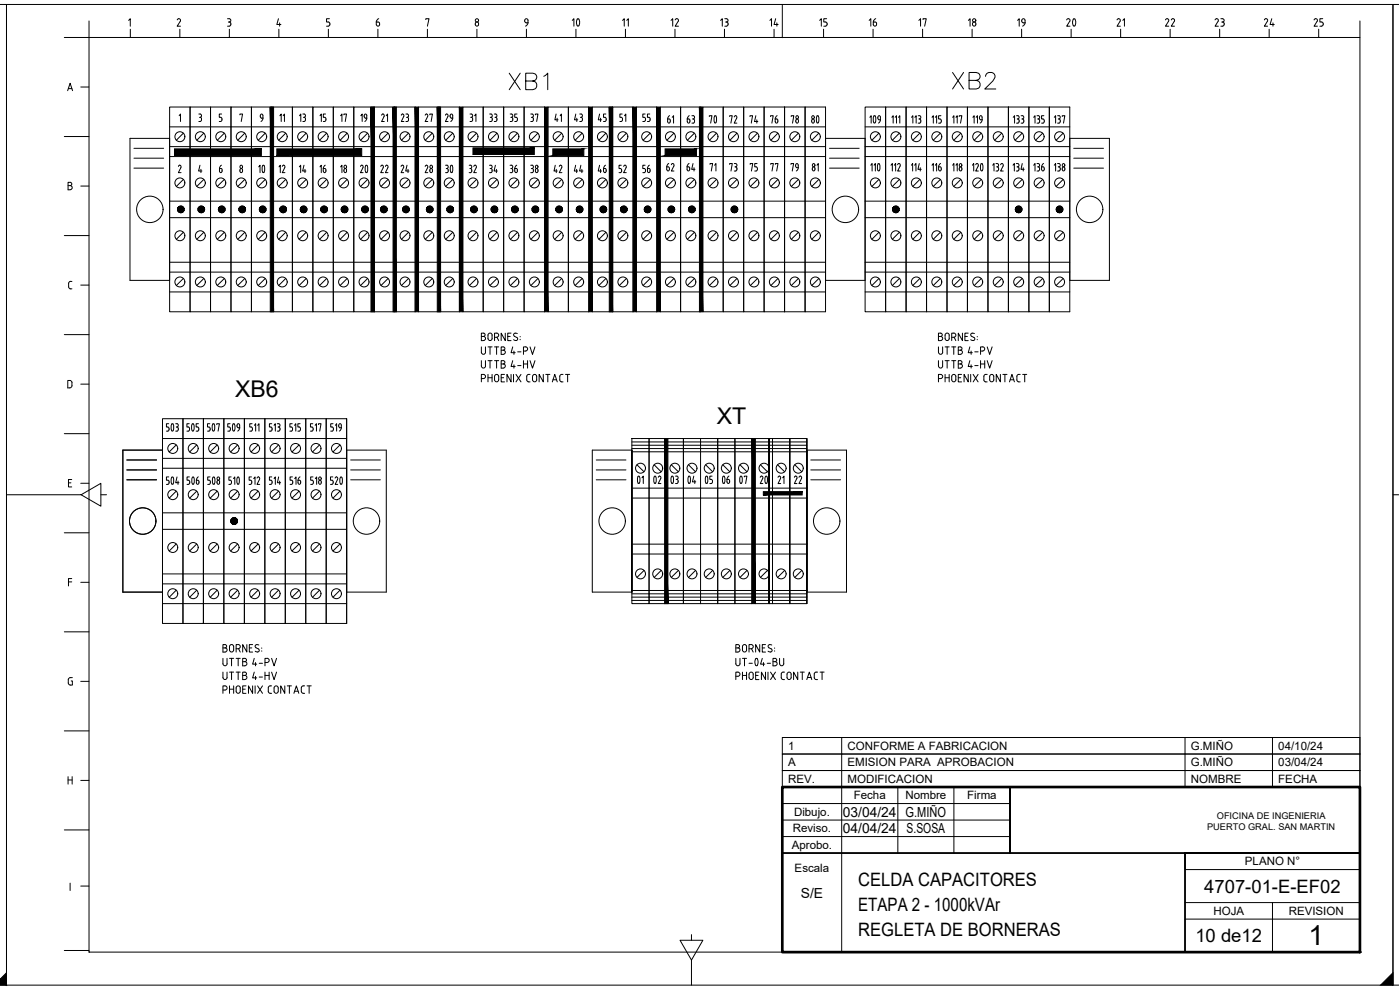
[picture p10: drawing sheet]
<svg xmlns="http://www.w3.org/2000/svg" width="420mm" height="297mm" viewBox="0 0 420 297" stroke-linecap="round" stroke-linejoin="round" font-family="sans-serif">
<defs><g id="words">
<g font-size="8.8">
<text x="151.7" y="28.2">XB1</text>
<text x="284.7" y="27.9">XB2</text>
</g>
<text font-size="8.3" x="392.7" y="283.7">1</text>
<g font-size="7.9">
<text x="210.6" y="39.2">70</text>
<text x="241.3" y="39.2">80</text>
<text x="74.8" y="54">10</text>
<text x="105.8" y="54">20</text>
<text x="131.2" y="54">30</text>
</g>
<g font-size="7.5">
<text x="168.6" y="9.9">10</text>
<text x="317.5" y="9.9">20</text>
<text x="187.3" y="147.1">01</text>
<text x="192.3" y="147.1">02</text>
<text x="197.6" y="147.1">03</text>
<text x="202.5" y="147.1">04</text>
<text x="207.8" y="147.1">05</text>
<text x="213.1" y="147.1">06</text>
<text x="218.4" y="147.1">07</text>
<text x="225.8" y="147.1">20</text>
</g>
<g font-size="6.9">
<text x="70.5" y="119">XB6</text>
<text x="215.1" y="127.3">XT</text>
</g>
<g font-size="5.7">
<text x="154.9" y="9.2">9</text>
<text x="200" y="9.2">12</text>
<text x="229.7" y="9.2">14</text>
<text x="259.6" y="9.2">16</text>
<text x="289.3" y="9.2">18</text>
<text x="304.1" y="9.2">19</text>
<text x="348.5" y="9.2">22</text>
<text x="363.4" y="9.2">23</text>
<text x="378.2" y="9.2">24</text>
<text x="393" y="9.2">25</text>
<text x="132.3" y="37.7">29</text>
<text x="151.7" y="37.7">35</text>
<text x="171.1" y="37.7">43</text>
<text x="178.2" y="37.7">45</text>
<text x="191.6" y="37.7">55</text>
<text x="205" y="52.6">64</text>
<text x="309" y="52.6">136</text>
<text x="237.1" y="146.4">22</text>
</g>
<g font-size="5.5">
<text x="257.6" y="265.9">CELDA CAPACITORES</text>
<text x="361.4" y="267.9">4707-01-E-EF02</text>
<text x="257.6" y="273.3">ETAPA 2 - 1000kVAr</text>
<text x="257.6" y="280.7">REGLETA DE BORNERAS</text>
<text x="358.8" y="282.7">10 de12</text>
</g>
<g font-size="5.3">
<text x="219.4" y="9.2" transform="rotate(-90 219.4 9.2)">13</text>
<text x="249.1" y="9.2" transform="rotate(-90 249.1 9.2)">15</text>
<text x="278.7" y="9.2" transform="rotate(-90 278.7 9.2)">17</text>
<text x="338.3" y="9.2" transform="rotate(-90 338.3 9.2)">21</text>
<text x="111.1" y="37.7" transform="rotate(-90 111.1 37.7)">19</text>
<text x="123.5" y="37.7" transform="rotate(-90 123.5 37.7)">23</text>
<text x="130.5" y="37.7" transform="rotate(-90 130.5 37.7)">27</text>
<text x="149.9" y="37.7" transform="rotate(-90 149.9 37.7)">33</text>
<text x="162.3" y="37.7" transform="rotate(-90 162.3 37.7)">37</text>
<text x="199" y="38.1">61</text>
<text x="209.2" y="38.1" transform="rotate(-90 209.2 38.1)">63</text>
<text x="217.7" y="38.1">72</text>
<text x="223.7" y="38.1">74</text>
<text x="230" y="38.1">76</text>
<text x="236.4" y="38.1">78</text>
<text x="88.5" y="52.9">14</text>
<text x="94.9" y="52.9">16</text>
<text x="112.9" y="52.9">22</text>
<text x="119.2" y="52.9">24</text>
<text x="126.3" y="52.9">28</text>
<text x="139.7" y="52.9">32</text>
<text x="145.7" y="52.9">34</text>
<text x="151.7" y="52.9">36</text>
<text x="158" y="52.9">38</text>
<text x="165.1" y="52.9">42</text>
<text x="171.1" y="52.9">44</text>
<text x="178.2" y="52.9">46</text>
<text x="184.5" y="52.9">52</text>
<text x="191.6" y="52.9">56</text>
<text x="203.2" y="52.6" transform="rotate(-90 203.2 52.6)">62</text>
<text x="217.7" y="52.6">73</text>
<text x="224" y="52.6">75</text>
<text x="234.2" y="52.6" transform="rotate(-90 234.2 52.6)">77</text>
<text x="236" y="52.6">79</text>
<text x="85.7" y="146.4">516</text>
</g>
<g font-size="4.9">
<text x="189.4" y="9.2" transform="rotate(-90 189.4 9.2)">11</text>
<text x="92.4" y="37.7" transform="rotate(-90 92.4 37.7)">13</text>
<text x="98.8" y="37.7" transform="rotate(-90 98.8 37.7)">15</text>
<text x="104.8" y="37.7" transform="rotate(-90 104.8 37.7)">17</text>
<text x="117.1" y="37.7" transform="rotate(-90 117.1 37.7)">21</text>
<text x="143.6" y="37.7" transform="rotate(-90 143.6 37.7)">31</text>
<text x="169.3" y="37.7" transform="rotate(-90 169.3 37.7)">41</text>
<text x="188.7" y="37.7" transform="rotate(-90 188.7 37.7)">51</text>
<text x="86.4" y="52.9" transform="rotate(-90 86.4 52.9)">12</text>
<text x="104.8" y="52.9" transform="rotate(-90 104.8 52.9)">18</text>
<text x="215.9" y="52.6" transform="rotate(-90 215.9 52.6)">71</text>
<text x="246.6" y="52.6" transform="rotate(-90 246.6 52.6)">81</text>
<text x="236" y="146.4" transform="rotate(-90 236 146.4)">21</text>
</g>
<g font-size="4.2">
<text x="252.9" y="245.1">03/04/24</text>
<text x="271.8" y="245.1">G.MIÑO</text>
<text x="252.9" y="250">04/04/24</text>
<text x="272.1" y="250">S.SOSA</text>
<text x="240.3" y="269.3">S/E</text>
</g>
<text font-size="4" x="86.1" y="37.7" transform="rotate(-90 86.1 37.7)">11</text>
<g font-size="3.5">
<text x="236.5" y="225">1</text>
<text x="254.3" y="225">CONFORME A FABRICACION</text>
<text x="357.4" y="225">G.MIÑO</text>
<text x="383.6" y="225">04/10/24</text>
<text x="236.5" y="229.9">A</text>
<text x="254.3" y="229.9">EMISION PARA APROBACION</text>
<text x="357.4" y="229.9">G.MIÑO</text>
<text x="383.6" y="229.9">03/04/24</text>
<text x="236.5" y="234.9">REV.</text>
<text x="254.3" y="234.9">MODIFICACION</text>
<text x="256.2" y="239.8">Fecha</text>
<text x="271.7" y="239.8">Nombre</text>
<text x="290.3" y="239.8">Firma</text>
<text x="357.4" y="234.9">NOMBRE</text>
<text x="383.6" y="234.9">FECHA</text>
<text x="238.3" y="244.7">Dibujo.</text>
<text x="237.9" y="249.6">Reviso.</text>
<text x="237.6" y="254.6">Aprobo.</text>
<text x="238.5" y="261.5">Escala</text>
<text x="373.6" y="259.7">PLANO N°</text>
<text x="364.2" y="274.5">HOJA</text>
<text x="386.8" y="274.5">REVISION</text>
</g>
<g font-size="2.8">
<text x="365.2" y="245.6">OFICINA DE INGENIERIA</text>
<text x="362.3" y="248.9">PUERTO GRAL. SAN MARTIN</text>
</g>
</g></defs>
<!-- layer: 0 -->
<g fill="none" stroke="#000" stroke-width=".3">
<path d="M39 41.5h11.9v42.6h-11.9zM40.2 47.5h8.9M40.2 44.5h8.9M40.2 50.4h8.9M247.8 41.5h11.8v42.6h-11.8zM248.9 47.5h9M248.9 44.5h9M248.9 50.4h9M321.1 41.5h11.9v42.6h-11.9zM322.2 47.5h9M322.2 44.5h9M322.2 50.4h9"/>
<path d="M36.9 135.1h11.9v42.6h-11.9zM38.1 138h8.9M104 135.1h11.9v42.6h-11.9zM105.2 138h9M177.8 135.1h11.8v42.6h-11.8zM178.9 138h9M242.1 135.1h11.9v42.6h-11.9zM243.3 138h9M38.1 141h8.9M38.1 144h8.9M105.2 141h9M105.2 144h9"/>
<path d="M178.9 141h9M178.9 144h9M243.3 141h9M243.3 144h9M189.6 177.7v-42.6v42.6M242.1 177.7v-42.6v42.6"/>
<circle cx="45" cy="62.8" r="4"/>
<circle cx="253.7" cy="62.8" r="4"/>
<circle cx="327" cy="62.8" r="4"/>
<circle cx="42.8" cy="156.3" r="4"/>
<circle cx="110" cy="156.3" r="4"/>
<circle cx="183.7" cy="156.3" r="4"/>
<circle cx="248.1" cy="156.3" r="4"/>
</g>
<!-- layer: BORNES XT -->
<g fill="none" stroke="#000" stroke-width=".3">
<path d="M189.6 131.6h5.2v49.5h-5.2zM189.6 135.6h36.1M189.6 134.6h36.1M189.6 133.6h36.1M189.6 132.6h36.1M194.8 131.6h5.1v49.5h-5.1zM199.9 131.6h5.2v49.5h-5.2zM210.2 131.6h-5.1v49.5h5.1M210.2 131.6h5.2v49.5h-5.2M210.2 131.6v49.5M215.4 131.6h5.2v49.5h-5.2zM220.6 131.6h5.1v49.5h-5.1z"/>
<path d="M225.7 131.6v49.5M226.7 131.6h5.1v49.5h-5.1M226.7 135.6h15.4M226.7 134.6h15.4M226.7 133.6h15.4M226.7 132.6h15.4M230.9 131.6v49.5zM231.8 131.6h5.2v49.5h-5.2zM237 131.6v49.5v-49.5M237 131.6h5.1v49.5h-5.1zM238.5 139.5l2.1 2M242.1 131.6v49.5"/>
<path d="M231.8 149.4h10.3M189.6 166.2h36.1M189.6 177.2h36.1M189.6 178.2h36.1M189.6 179.2h36.1M189.6 163.3h36.1M193.3 171.2l-2.1 2.1M198.4 171.2l-2.1 2.1M203.6 171.2l-2.1 2.1M208.7 171.2l-2.1 2.1M213.9 171.2l-2.1 2.1M219 171.2l-2.1 2.1"/>
<path d="M224.2 171.2l-2.1 2.1M226.7 166.2h15.4M226.7 177.2h15.4M226.7 178.2h15.4M226.7 179.2h15.4M226.7 163.3h15.4M230.3 171.2l-2.1 2.1M235.5 171.2l-2.1 2.1M240.6 171.2l-2.1 2.1M189.6 180.2h36.1M226.7 180.2h15.4"/>
<circle cx="239.6" cy="140.5" r="1.49"/>
<circle cx="192.2" cy="172.2" r="1.49"/>
<circle cx="197.4" cy="172.2" r="1.49"/>
<circle cx="202.5" cy="172.2" r="1.49"/>
<circle cx="207.7" cy="172.2" r="1.49"/>
<circle cx="212.8" cy="172.2" r="1.49"/>
<circle cx="218" cy="172.2" r="1.49"/>
<circle cx="223.1" cy="172.2" r="1.49"/>
<circle cx="229.3" cy="172.2" r="1.49"/>
<circle cx="234.4" cy="172.2" r="1.49"/>
<circle cx="239.6" cy="172.2" r="1.49"/>
</g>
<!-- layer: TEXTO -->
<g fill="none" stroke="#000" stroke-width=".3">
<path d="M261 35.2l.5-.5v2.2M262.2 34.8l.1-.1a1.39 1.39 0 0 1 .3 2.2 1.4 1.4 0 0 1-.4-2.1zM263.4 35.5l.1-.6 .4-.2a1.49 1.49 0 0 1-.3 2.2M263.5 35.5l.2 .4h.5M267.7 35.2l.4-.5v2.2M268.6 35.2l.4-.5v2.2M269.6 35.2l.4-.5v2.2M273.6 35.2l.4-.5v2.2M274.6 35.2l.4-.5v2.2M275.5 34.7h.4M275.7 35.7h.2M276 34.7l.4 .5-.4 .5"/>
<path d="M276 35.7l.4 .5M276.3 36.2l-.1 .7h-.7M279.7 35.2l.4-.5v2.2M280.7 35.2l.4-.5v2.2M282.4 34.7h-.7v1l.6 .1 .2 .4M282.5 36.2l-.2 .7h-.6M285.9 35.2l.4-.5v2.2M286.9 35.2l.4-.5v2.2M287.9 35v-.3h.8l-.4 2.2M292 35.2l.4-.5v2.2M292.9 35.2l.4-.5v2.2M293.9 35.5l.3-.7h.4l.1 1.1"/>
<path d="M294 35.5l.2 .4h.5M294.8 35.9l-.2 .6-.4 .4M304.1 35.2l.4-.5v2.2M305.1 34.7h.4M305.3 35.7h.2M305.5 34.7l.4 .5-.4 .5M305.5 35.7l.4 .5M305.9 36.2l-.2 .7h-.6M306.5 34.7h.4M306.7 35.7h.2M306.9 34.7l.4 .5-.4 .5M306.9 35.7l.4 .5"/>
<path d="M307.3 36.2l-.2 .7h-.6M310.2 35.2l.4-.5v2.2M311.2 34.7h.4M311.4 35.7h.2M311.6 34.7l.4 .5-.4 .5M311.6 35.7l.4 .5M312 36.2v.3M312 36.4l-.2 .5h-.6M313.3 34.7h-.7v1l.6 .1 .2 .4M313.4 36.2l-.2 .7h-.6M316.4 35.2l.4-.5v2.2M317.4 34.7h.4"/>
<path d="M317.6 35.7h.2M317.8 34.7l.4 .5-.4 .5M317.8 35.7l.4 .5M318.2 36.2l-.2 .7h-.6M318.8 35v-.3h.8l-.4 2.2M261.3 49.6l.4-.5v2.2M262.3 49.6l.4-.5v2.2M263.9 49.2l-.1-.1a1.39 1.39 0 0 0-.2 2.2l.3-.1M263.9 49.2l.2 .8-.2 1.2M267.4 49.6l.4-.5v2.2M268.4 49.6l.4-.5v2.2M269.4 49.4a.44 .44 0 0 1 .6-.3 .44 .44 0 0 1 .1 .7l-.7 1.5h.8"/>
<path d="M273.5 49.6l.4-.5v2.2M274.5 49.6l.4-.5v2.2M275.9 49.1l-.4 1.7h1M276.2 50.3v1M279.7 49.6l.4-.5v2.2M280.7 49.6l.4-.5v2.2M281.7 50.1h.4a.6 .6 0 0 1 .4 .6 .6 .6 0 0 1-.6 .5l-.2-.4M281.7 50.1v.7M282.3 49.1l-.4 .3-.2 .6M285.9 49.6l.4-.5v2.2M286.9 49.6l.4-.5v2.2M288.1 50.1a.55 .55 0 0 1 .6 .6 .55 .55 0 0 1-.6 .5l-.2-.4z"/>
<path d="M291.8 49.6l.4-.5v2.2M292.8 49.4a.43 .43 0 0 1 .7-.3 .43 .43 0 0 1 .1 .7l-.8 1.5h.8M294.8 49.2l.2 .8-.2 1.2M294.8 49.2l-.1-.1a1.39 1.39 0 0 0-.2 2.2l.3-.1M297.9 49.6l.4-.5v2.2M298.9 49.1l.7 .2v.5l-.3 .3M299.1 50.1h.2M299.3 50.1a.66 .66 0 0 1 .4 .8 .66 .66 0 0 1-.8 .4M300.3 49.4a.43 .43 0 0 1 .6-.3 .43 .43 0 0 1 .1 .7l-.7 1.5h.8M304 49.6l.4-.5v2.2M305 49.1l.8 .2v.5l-.4 .3M305.2 50.1h.2"/>
<path d="M305.4 50.1l.4 .2v.7l-.8 .3M306.8 49.1l-.4 1.7h1M317.4 49.1l.7 .2v.5l-.3 .3M317.6 50.1h.2M317.8 50.1l.3 .2v.7l-.7 .3M319 50.1a.55 .55 0 0 1 .6 .6 .55 .55 0 0 1-.6 .5l-.2-.6zM149 100h-.6v2.2M149 99.9a.62 .62 0 0 1 .7 .7 .62 .62 0 0 1-.7 .6M151.6 100v2.2l-1.2-2.2v2.2M153.4 100h-1v2.2h1M288.8 100v2.2l-1.2-2.2v2.2M290.6 100h-1v2.2h1"/>
<path d="M144.5 104.1v1.6a.62 .62 0 0 0 .6 .6 .62 .62 0 0 0 .6-.6v-1.6M144.5 108.2v1.6a.62 .62 0 0 0 .6 .6 .62 .62 0 0 0 .6-.6v-1.6M144.5 113.6h.6a.62 .62 0 0 0 .6-.6 .62 .62 0 0 0-.6-.7h-.6v2.3M145.1 100.9a.62 .62 0 0 1 .6 .7 .62 .62 0 0 1-.6 .6h-.6v-2.2h.6a.5 .5 0 0 1 .5 .4 .5 .5 0 0 1-.5 .6h-.6M146.5 112.3v2.3M146.5 104.1h1.2M146.5 108.2h1.2M146.5 113.3h1.2M147.1 104.1v2.2M147.1 108.2v2.3M147.7 100.6v1M147.7 112.3v2.3"/>
<path d="M147.7 100.6a.62 .62 0 0 0-.6-.7 .62 .62 0 0 0-.6 .7v1a.62 .62 0 0 0 .6 .6 .62 .62 0 0 0 .6-.6M148.4 101.2h.6M148.4 104.1h1.3M148.4 108.2h1.3M148.6 112.5l.4-.2 .5 .2 .2 1.4a.62 .62 0 0 1-.6 .7 .62 .62 0 0 1-.7-.7zM149 104.1v2.2M149 108.2v2.3M149.2 101.2l.5 1M150.4 113.3h.8M151 105.1a.62 .62 0 0 1 .7 .6 .62 .62 0 0 1-.7 .6h-.6v-2.2h.6a.5 .5 0 0 1 .5 .5 .5 .5 0 0 1-.5 .5h-.6M151 109.2a.62 .62 0 0 1 .7 .6 .62 .62 0 0 1-.7 .6l-.6 .1v-2.3h.6a.5 .5 0 0 1 .5 .5 .5 .5 0 0 1-.5 .5h-.6M151.4 112.3h-1v2.3h1"/>
<path d="M152.4 101h.7M153.4 112.3v2.3l-1.3-2.3v2.3M153.9 104.1l-.5 1.7h1.2M153.9 108.2l-.5 1.7h1.2M154.1 112.3v2.3M154.2 105.3v1M154.2 109.5v1M154.9 112.3l1.5 2.3M155.2 100.1a.59 .59 0 0 0-.8-.1 .59 .59 0 0 0 0 .9l.7 .3a.55 .55 0 0 1 .1 .9 .55 .55 0 0 1-.8 0l-.3-.2M155.4 105.6h1M155.4 109.7h1M156.1 101v.1"/>
<path d="M156.1 101.8v.1M156.4 112.3l-1.5 2.3M157.1 105.3h.6a.61 .61 0 0 0 .6-.6 .61 .61 0 0 0-.6-.6h-.6v2.2M157.1 109.2h1.2M157.1 108.2v2.3M158.1 114l.6 .6M158.3 108.2v2.3M158.6 114.6h.5M158.6 112.3h.5M158.7 112.3l-.5 .3-.1 1.4M159.1 104.1l.7 2.2 .7-2.2M159.1 108.2l.7 2.3 .7-2.3"/>
<path d="M160 112.5l.5-.2 .4 .2 .2 1.4a.64 .64 0 0 1-.7 .7 .64 .64 0 0 1-.6-.7zM163 112.3v2.3l-1.2-2.3v2.3M163.8 112.3h1.2M164.4 112.3v2.3M165.8 114.6l.7-2.3 .7 2.3M166 113.9h1M168 114l.6 .6M168.6 114.6h.4M168.6 112.3h.4M168.6 112.3l-.5 .3-.1 1.4M169.7 112.3h1.3M170.3 112.3v2.3"/>
<path d="M281.6 104.1l.1 1.6a.62 .62 0 0 0 .6 .6 .62 .62 0 0 0 .6-.6M281.6 108.2l.1 1.6a.62 .62 0 0 0 .6 .6 .62 .62 0 0 0 .6-.6M281.6 113.6h.7a.62 .62 0 0 0 .6-.6 .62 .62 0 0 0-.6-.7h-.7v2.3M282.3 100.9a.62 .62 0 0 1 .6 .7 .62 .62 0 0 1-.6 .6h-.7v-2.2h.7a.5 .5 0 0 1 .5 .4 .5 .5 0 0 1-.5 .6h-.7M282.9 104.1v1.6M282.9 108.2v1.6M283.6 104.1h1.3M283.6 108.2h1.3M283.6 113.3h1.3M283.6 112.3v2.3M283.8 100.1l.5-.2 .4 .2 .2 1.5a.62 .62 0 0 1-.6 .6 .62 .62 0 0 1-.7-.6zM284.2 104.1v2.2"/>
<path d="M284.2 108.2v2.3M284.9 112.3v2.3M285.6 101.2h.6a.61 .61 0 0 0 .7-.6 .61 .61 0 0 0-.7-.6h-.6v2.2M285.6 104.1h1.3M285.6 108.2h1.3M286.2 104.1v2.2M286.2 108.2v2.3M286.4 101.2l.5 1M286.9 113v.9M286.9 113a.62 .62 0 0 0-.7-.7 .62 .62 0 0 0-.6 .7v.9a.62 .62 0 0 0 .7 .7 .62 .62 0 0 0 .6-.7M287.6 113.3h.7M288.2 105.1a.62 .62 0 0 1 .6 .6 .62 .62 0 0 1-.6 .6h-.6v-2.2h.6a.5 .5 0 0 1 .5 .5 .5 .5 0 0 1-.5 .5h-.6"/>
<path d="M288.2 109.2a.62 .62 0 0 1 .6 .6 .62 .62 0 0 1-.6 .6l-.6 .1v-2.3h.6a.5 .5 0 0 1 .5 .5 .5 .5 0 0 1-.5 .5h-.6M288.6 112.3h-1v2.3h1M289.6 101h.7M290.6 112.3v2.3l-1.3-2.3v2.3M291.1 104.1l-.5 1.7h1.2M291.1 108.2l-.5 1.7h1.2M291.3 112.3v2.3M291.4 105.3v1M291.4 109.5v1M292.1 112.3l1.4 2.3M292.3 101.2a.56 .56 0 0 1 .1 .9 .56 .56 0 0 1-.9 0l-.2-.2M292.4 100.1a.59 .59 0 0 0-.8-.1 .59 .59 0 0 0 0 .9l.7 .3"/>
<path d="M292.5 105.6h1M292.5 109.7h1M293.3 101v.1M293.3 101.8v.1M293.5 112.3l-1.4 2.3M294.3 105.3h.6M294.3 109.2h1.2M294.3 108.2v2.3M294.9 104.1h-.6v2.2M294.9 104.1a.62 .62 0 0 1 .6 .6 .62 .62 0 0 1-.6 .6M295.3 114l.3 .5 .7 .1M295.5 108.2v2.3"/>
<path d="M296.3 104.1l.7 2.2 .8-2.2M296.3 108.2l.7 2.3 .8-2.3M296.3 112.3l-.9 .3-.1 1.4M297.2 112.5l.4-.2 .5 .2 .2 1.4a.62 .62 0 0 1-.7 .7 .62 .62 0 0 1-.6-.7zM300.2 112.3v2.3l-1.2-2.3v2.3M301 112.3h1.2M301.6 112.3v2.3M303 114.6l.7-2.3 .7 2.3M303.2 113.9h1M305.2 114l.3 .5 .7 .1M306.2 112.3l-.9 .3-.1 1.4M306.9 112.3h1.2"/>
<path d="M307.5 112.3v2.3M50.3 128.1l.4 .3v.5M50.6 127.1h-.6v1h.3M50.7 128.9l-.2 .4-.5 .1M51.5 127.2l.1-.1a1.4 1.4 0 0 1 .3 2.2 1.45 1.45 0 0 1-.4-2.1zM52.7 127.1l.8 .3v.5l-.4 .2 .4 .3v.5M52.9 128.1h.2M53.5 128.9l-.2 .4-.6 .1M56.5 128.1l.3 .3 .1 .5M56.8 127.1h-.7v1h.4M56.9 128.9l-.2 .4-.6 .1M57.7 127.2l.1-.1a1.4 1.4 0 0 1 .2 2.2 1.45 1.45 0 0 1-.3-2.1z"/>
<path d="M59.3 128.1l.3 .3v.5M59.6 127.1h-.7v1h.4M59.7 128.9l-.2 .4-.6 .1M62.7 128.1l.4 .5M63 127.1h-.7v1h.4M63.1 128.6v.3M63.1 128.9l-.2 .4-.6 .1M64.3 127.2l-.1-.1a1.4 1.4 0 0 0-.2 2.2l.3-.1M64.3 127.2l.2 .8-.2 1.2M65 127.4v-.3h.8l-.4 2.3M68.8 128.1l.4 .5M69 127.1h-.7v1h.4"/>
<path d="M69.1 128.6v.3M69.2 128.9l-.2 .4-.7 .1M70.3 127.2l-.1-.1a1.4 1.4 0 0 0-.2 2.2l.3-.1M70.3 127.2l.2 .8-.2 1.2M71.9 128.4a.66 .66 0 0 1-.8-.5 .66 .66 0 0 1 .4-.8 1.47 1.47 0 0 1-.2 2.2M75.4 128.1l.3 .3 .1 .5M75.6 127.1h-.6v1h.4M75.8 128.9l-.2 .4-.6 .1M76.3 127.6l.4-.5v2.3M77.3 127.6l.4-.5v2.3M81.3 128.1l.3 .3v.5M81.6 127.1h-.7v1h.4"/>
<path d="M81.7 128.9l-.2 .4-.6 .1M82.3 127.6l.3-.5v2.3M83.2 127.1l.8 .3v.5l-.4 .2 .4 .3v.5M83.4 128.1h.2M84 128.9l-.2 .4-.6 .1M87.4 128.1l.3 .3 .1 .5M87.7 127.1h-.7v1h.4M87.8 128.9l-.2 .4-.6 .1M88.4 127.6l.4-.5v2.3M89.4 129.4h.4M89.8 128.1l.3 .3 .1 .5M90.1 127.1h-.7v1h.4"/>
<path d="M90.2 128.9l-.4 .5M93.6 128.1l.3 .3 .1 .5M93.9 127.1h-.7v1h.4M94 128.9l-.2 .4-.6 .1M94.6 127.6l.4-.5v2.3M95.6 127.4v-.3h.8l-.5 2.3M99.7 128.1l.3 .3 .1 .5M99.9 127.1h-.6v1h.4M100.1 128.9l-.2 .4-.6 .1M100.6 127.6l.4-.5v2.3M102.4 128.4a.65 .65 0 0 1-.7-.5 .65 .65 0 0 1 .4-.8 1.49 1.49 0 0 1-.3 2.2M50.7 143.1h-.7v1h.6l.2 .5"/>
<path d="M50.7 144.6v.2M50.8 144.8l-.2 .4-.6 .1M51.5 143.2l.1-.1a1.39 1.39 0 0 1 .3 2.2 1.4 1.4 0 0 1-.4-2.1zM53.1 143.1l-.4 1.7h1M53.4 144.3v1M56.8 143.1h-.7v1h.6l.2 .5-.2 .6-.6 .1M57.7 143.2l-.2 .8 .2 1.2M57.7 143.2l.1-.1a1.43 1.43 0 0 1 .3 2.2l-.4-.1M58.9 144.1l.1 1a.53 .53 0 0 0 .7-.1 .53 .53 0 0 0-.1-.8l-.3-.1M58.9 144.1h.4M59.5 143.1l-.4 .4-.2 .6M63 143.1h-.7v1h.6l.2 .5"/>
<path d="M63.1 144.6v.2M63.1 144.8l-.2 .4-.6 .1M63.9 143.2l.1-.1a1.39 1.39 0 0 1 .2 2.2 1.4 1.4 0 0 1-.3-2.1zM65.9 144.6v.2M65.9 144.6l-.2-.5a.56 .56 0 0 0-.6 .6 .56 .56 0 0 0 .6 .5l.2-.4M69.4 143.1h-.7v1a.65 .65 0 0 1 .8 .4 .65 .65 0 0 1-.4 .8h-.4M70.1 143.6l.4-.5v2.2M71.3 143.2l.1-.1a1.43 1.43 0 0 1 .2 2.2 1.4 1.4 0 0 1-.3-2.1zM75.5 143.1h-.7v1h.6l.2 .7-.2 .4-.6 .1M76.1 143.6l.4-.5v2.2M77.1 143.5a.43 .43 0 0 1 .7-.3 .43 .43 0 0 1 .1 .7l-.8 1.4h.8M81.6 143.1h-.7v1h.6l.2 .5-.2 .6-.6 .1"/>
<path d="M82.3 143.6l.3-.5v2.2M83.6 143.1l-.4 1.7h1M93.9 143.1h-.7v1h.6l.2 .5v.5l-.3 .2M94.6 143.6l.4-.5v2.2M95.8 144.1a.56 .56 0 0 1 .6 .6 .56 .56 0 0 1-.6 .5l-.2-.6zM99.9 143.1h-.7v1h.6l.2 .5-.2 .6-.6 .1M100.6 143.5a.43 .43 0 0 1 .6-.3 .43 .43 0 0 1 .1 .7l-.7 1.4h.8M102.2 143.2l.1-.1a1.39 1.39 0 0 1 .2 2.2 1.4 1.4 0 0 1-.3-2.1zM66.9 197.5v1.6a.62 .62 0 0 0 .6 .7 .62 .62 0 0 0 .7-.7l-.1-1.6M66.9 194.4h.6M67.5 194.4a.62 .62 0 0 1 .7 .6 .62 .62 0 0 1-.7 .6M67.5 194.4a.5 .5 0 0 0 .5-.5 .5 .5 0 0 0-.5-.5h-.6v2.3h.6"/>
<path d="M68.9 197.5h1.2M69.1 193.6l.4-.2 .4 .2 .2 1.4a.62 .62 0 0 1-.6 .6 .62 .62 0 0 1-.6-.6zM69.5 197.5v2.3M70.9 194.7l.6-.1a.61 .61 0 0 0 .6-.6 .61 .61 0 0 0-.6-.6h-.6v2.3M70.9 197.5h1.2M71.5 197.5v2.3M71.6 194.7l.5 1M72.8 198.5h.7M73.5 198.5a.62 .62 0 0 1 .6 .6 .62 .62 0 0 1-.6 .7M73.5 198.5a.5 .5 0 0 0 .5-.5 .5 .5 0 0 0-.5-.5h-.7v2.3h.7M74.1 193.4v2.3l-1.3-2.3v2.3M74.8 194.4h.8"/>
<path d="M75.8 193.4h-1v2.3h1M76.3 197.5l-.5 1.8h1.2M76.6 195.4l.7 .2M76.7 198.8v1M77.7 193.5a.59 .59 0 0 0-.9 0 .59 .59 0 0 0 0 .8l1 .7-.1 .4-.4 .2M77.8 199h1M78.5 194.4v.1M78.5 195.3v.1M79.5 198.8h.7M80.2 197.5h-.7v2.3M80.2 197.5a.62 .62 0 0 1 .6 .6 .62 .62 0 0 1-.6 .7M81.5 197.5l.8 2.3 .7-2.3"/>
<path d="M220.8 197.5v1.6a.62 .62 0 0 0 .7 .7 .62 .62 0 0 0 .6-.7v-1.6M220.8 194.4h.6M221.4 193.4h-.6v2.3h.6M221.5 193.4a.49 .49 0 0 1 .5 .5 .49 .49 0 0 1-.5 .5 .62 .62 0 0 1 .6 .6 .62 .62 0 0 1-.6 .6M222.8 197.5h1.2M223 193.6l.4-.2 .5 .2 .2 1.4a.62 .62 0 0 1-.6 .6 .62 .62 0 0 1-.7-.6zM223.4 197.5v2.3M224.8 194.7l.6-.1a.61 .61 0 0 0 .7-.6 .61 .61 0 0 0-.7-.6h-.6v2.3M224.8 199h1M225.5 194.7l.5 1M226.8 197.7l.1-.1a1.31 1.31 0 0 1 .3 2.1 1.29 1.29 0 0 1-.4-2zM228 193.4v2.3l-1.2-2.3v2.3"/>
<path d="M228.8 197.5l-.5 1.8h1.2M228.8 194.4h.7M229.1 198.8v1M229.7 193.4h-.9v2.3h.9M230.3 199h.9M231.6 193.5a.59 .59 0 0 0-.8 0 .59 .59 0 0 0 0 .8l.7 .4a.55 .55 0 0 1 .1 .8 .55 .55 0 0 1-.9 0l-.2-.1M232 198.5h.6M232.5 194.4v.1M232.5 195.3v.1M232.6 198.5a.62 .62 0 0 1 .6 .6 .62 .62 0 0 1-.6 .7M232.6 198.5a.5 .5 0 0 0 .5-.5 .5 .5 0 0 0-.5-.5h-.6v2.3h.6M234 197.5v1.6"/>
<path d="M235.2 197.5v1.6a.62 .62 0 0 1-.6 .7 .62 .62 0 0 1-.6-.7M66.9 201.7v1.6a.62 .62 0 0 0 .6 .6 .62 .62 0 0 0 .7-.6l-.1-1.6M66.9 207h.6a.62 .62 0 0 0 .7-.6 .62 .62 0 0 0-.7-.6h-.6v2.2M68.9 205.8v2.2M68.9 201.7h1.2M68.9 206.8h1.2M69.5 201.7v2.2M70.1 205.8v2.2M70.9 201.7h1.2M71 206l.5-.2 .4 .2 .2 1.4a.62 .62 0 0 1-.6 .6 .62 .62 0 0 1-.6-.6zM71.5 201.7v2.2M72.8 202.7h.7"/>
<path d="M72.8 206.8h.8M73.5 202.6a.62 .62 0 0 1 .6 .7 .62 .62 0 0 1-.6 .6M73.5 202.7a.5 .5 0 0 0 .5-.5 .5 .5 0 0 0-.5-.5h-.7v2.2h.7M73.8 205.8h-1v2.2h1M75.8 205.8v2.2l-1.2-2.2v2.2M76.3 201.7l-.5 1.7h1.2M76.6 205.8v2.2M76.7 202.9v1M77.3 205.8l1.5 2.2M77.8 203.1h1M78.8 205.8l-1.5 2.2M79.5 202.7h1.3"/>
<path d="M79.5 201.7v2.2M80.8 201.7v2.2M81.1 208h.4M81.5 201.7l.8 2.2 .7-2.2M81.5 205.8l-.7 .1-.3 .5 .1 1.3 .5 .3M82.4 206l.5-.2 .4 .2 .2 1.4a.62 .62 0 0 1-.6 .6 .62 .62 0 0 1-.6-.6zM85.5 205.8v2.2l-1.3-2.2v2.2M86.2 205.8h1.3M86.8 205.8v2.2M88.2 208l.7-2.2 .8 2.2M88.4 207.4h1.1M91 208h.4"/>
<path d="M91.4 205.8a.72 .72 0 0 0-1 .6l.1 1.3 .5 .3M92.2 205.8h1.2M92.8 205.8v2.2M220.8 202.9h.6M221.4 201.7h-.6v2.2M221.5 201.7a.62 .62 0 0 1 .6 .6 .62 .62 0 0 1-.6 .6M222.8 202.7h1.2M222.8 201.7v2.2M224 201.7v2.2M225 201.8l.4-.1 .5 .1 .2 1.5a.64 .64 0 0 1-.7 .6 .64 .64 0 0 1-.6-.6zM226.8 202.7h.7M227.8 201.7h-1v2.2h1"/>
<path d="M229.7 201.7v2.2l-1.2-2.2v2.2M230.5 201.7v2.2M231.2 201.7l1.5 2.2M232.7 201.7l-1.5 2.2M235 203.9h.4M235.4 201.7h-.7l-.2 .5v1.4l.5 .3M237.4 202.3v1M237.4 202.3a.62 .62 0 0 0-.6-.6 .62 .62 0 0 0-.6 .6v1a.62 .62 0 0 0 .6 .6 .62 .62 0 0 0 .6-.6M239.4 201.7v2.2l-1.2-2.2v2.2M240.2 201.7h1.2M240.8 201.7v2.2M242.1 203.9l.8-2.2 .7 2.2"/>
<path d="M242.4 203.3h1M244.9 201.7h.5M244.9 203.9h.5M244.9 201.7l-.5 .2v.3v1.4l.5 .3M246.1 201.7h1.2M246.7 201.7v2.2"/>
<circle cx="288.2" cy="49.6" r=".45"/>
<circle cx="319.1" cy="49.6" r=".45"/>
<circle cx="65.5" cy="143.6" r=".45"/>
<circle cx="96" cy="143.6" r=".45"/>
</g>
<!-- layer: AUXILIAR -->
<g fill="none" stroke="#000" stroke-width=".3">
<path d="M50.9 32.1h6.1v61.4h-6.1zM50.9 38.1h36.9M55 40l-2.1 2.1M57 32.1h6.2v61.4h-6.2zM61.2 40l-2.1 2.1M63.2 32.1h6.1v61.4h-6.1zM67.3 40l-2.1 2.1M69.3 32.1h6.2v61.4h-6.2zM73.4 40l-2 2.1M75.5 32.1h6.1v61.4h-6.1zM79.6 40l-2.1 2.1M81.6 32.1h6.2v61.4h-6.2z"/>
<path d="M85.7 40l-2.1 2.1M87.8 32.1h6.1v61.4h-6.1zM91.9 40l-2.1 2.1M93.9 32.1h6.1v61.4h-6.1zM98 40l-2.1 2.1M100 32.1h6.2v61.4h-6.2zM104.2 40l-2.1 2.1M106.2 32.1h6.1v61.4h-6.1zM110.3 40l-2.1 2.1M112.3 32.1h6.2v61.4h-6.2zM116.4 40l-2.1 2.1M118.5 32.1h6.1v61.4h-6.1z"/>
<path d="M122.6 40l-2.1 2.1M125.6 32.1h6.1v61.4h-6.1zM129.7 40l-2.1 2.1M131.7 32.1h6.2v61.4h-6.2zM135.9 40l-2.1 2.1M138.9 32.1h6.1v61.4h-6.1zM143 40l-2.1 2.1M145 32.1h6.2v61.4h-6.2zM149.1 40l-2.1 2.1M151.2 32.1h6.1v61.4h-6.1zM155.3 40l-2.1 2.1M157.3 32.1h6.1v61.4h-6.1z"/>
<path d="M161.4 40l-2.1 2.1M164.4 32.1h6.2v61.4h-6.2zM168.6 40l-2.1 2.1M170.6 32.1h6.1v61.4h-6.1zM174.7 40l-2.1 2.1M177.7 32.1h6.2v61.4h-6.2zM181.8 40l-2.1 2.1M183.9 32.1h6.1v61.4h-6.1zM188 40l-2.1 2.1M191 32.1h6.1v61.4h-6.1zM195.1 40l-2.1 2.1M198.1 32.1h6.2v61.4h-6.2z"/>
<path d="M202.2 40l-2.1 2.1M204.3 32.1h6.1v61.4h-6.1zM208.4 40l-2.1 2.1M210.9 32.1h6.1v61.4h-6.1zM215 40l-2.1 2.1M217 32.1h6.2v61.4h-6.2zM221.1 40l-2 2.1M223.2 32.1h6.1v61.4h-6.1zM227.3 40l-2.1 2.1M233.4 40l-2 2.1M235.5 32.1h-6.2v61.4h12.3v-61.4M235.5 32.1v61.4v-61.4"/>
<path d="M239.6 40l-2.1 2.1M241.6 32.1h6.2v61.4h-6.2zM245.7 40l-2.1 2.1M259.6 32.1h6.2v61.4h-6.2zM259.6 38.1h61.5M263.8 40l-2.1 2.1M265.8 32.1h6.1v61.4h-6.1zM269.9 40l-2.1 2.1M271.9 32.1h6.2v61.4h-6.2zM276 40l-2.1 2.1M278.1 32.1h6.1v61.4h-6.1zM282.2 40l-2.1 2.1"/>
<path d="M284.2 32.1h6.1v61.4h-6.1zM288.3 40l-2.1 2.1M290.3 32.1h6.2v61.4h-6.2zM294.5 40l-2.1 2.1M296.5 32.1h12.3v61.4h-12.3zM300.6 40l-2.1 2.1M302.6 32.1v61.4v-61.4M306.7 40l-2 2.1M308.8 32.1h6.1v61.4h-6.1zM312.9 40l-2.1 2.1M314.9 32.1h6.2v61.4h-6.2zM319 40l-2.1 2.1"/>
<path d="M50.9 44h73.7M50.9 47h24.6M55 53.9l-2.1 2.1M61.2 53.9l-2.1 2.1M67.3 53.9l-2.1 2.1M73.4 53.9l-2 2.1M81.6 47h6.2M85.7 53.9l-2.1 2.1M91.9 53.9l-2.1 2.1M98 53.9l-2.1 2.1M100 47h6.2M104.2 53.9l-2.1 2.1"/>
<path d="M122.6 53.9l-2.1 2.1M125.6 44h12.3M129.7 53.9l-2.1 2.1M138.9 44h24.5M143 53.9l-2.1 2.1M149.1 53.9l-2.1 2.1M155.3 53.9l-2.1 2.1M161.4 53.9l-2.1 2.1M164.4 44h12.3M168.6 53.9l-2.1 2.1M174.7 53.9l-2.1 2.1M177.7 44h12.3"/>
<path d="M181.8 53.9l-2.1 2.1M188 53.9l-2.1 2.1M191 44h6.1M195.1 53.9l-2.1 2.1M198.1 44h12.3M202.2 53.9l-2.1 2.1M208.4 53.9l-2.1 2.1M210.9 44h36.9M215 53.9l-2.1 2.1M221.1 53.9l-2 2.1M227.3 53.9l-2.1 2.1M233.4 53.9l-2 2.1"/>
<path d="M239.6 53.9l-2.1 2.1M245.7 53.9l-2.1 2.1M259.6 44h61.5M259.6 47h49.2M263.8 53.9l-2.1 2.1M269.9 53.9l-2.1 2.1M276 53.9l-2.1 2.1M282.2 53.9l-2.1 2.1M288.3 53.9l-2.1 2.1M294.5 53.9l-2.1 2.1M300.6 53.9l-2.1 2.1M306.7 53.9l-2 2.1"/>
<path d="M312.9 53.9l-2.1 2.1M314.9 47h6.2M319 53.9l-2.1 2.1M50.9 78.7h73.7M50.9 65.3h73.7M50.9 60.4h73.7M55 69.7l-2.1 2.1M61.2 69.7l-2.1 2.1M67.3 69.7l-2.1 2.1M73.4 69.7l-2 2.1M79.6 69.7l-2.1 2.1M85.7 69.7l-2.1 2.1"/>
<path d="M91.9 69.7l-2.1 2.1M98 69.7l-2.1 2.1M104.2 69.7l-2.1 2.1M110.3 69.7l-2.1 2.1M116.4 69.7l-2.1 2.1M122.6 69.7l-2.1 2.1M125.6 78.7h12.3M125.6 65.3h12.3M125.6 60.4h12.3M129.7 69.7l-2.1 2.1M135.9 69.7l-2.1 2.1M138.9 78.7h24.5"/>
<path d="M138.9 65.3h24.5M138.9 60.4h24.5M143 69.7l-2.1 2.1M149.1 69.7l-2.1 2.1M155.3 69.7l-2.1 2.1M161.4 69.7l-2.1 2.1M164.4 78.7h12.3M164.4 65.3h12.3M164.4 60.4h12.3M168.6 69.7l-2.1 2.1M174.7 69.7l-2.1 2.1M177.7 78.7h12.3"/>
<path d="M177.7 65.3h12.3M177.7 60.4h12.3M181.8 69.7l-2.1 2.1M188 69.7l-2.1 2.1M191 78.7h6.1M191 65.3h6.1M191 60.4h6.1M195.1 69.7l-2.1 2.1M198.1 78.7h12.3M198.1 65.3h12.3M198.1 60.4h12.3M202.2 69.7l-2.1 2.1"/>
<path d="M208.4 69.7l-2.1 2.1M210.9 78.7h36.9M210.9 65.3h36.9M210.9 60.4h36.9M215 69.7l-2.1 2.1M221.1 69.7l-2 2.1M227.3 69.7l-2.1 2.1M233.4 69.7l-2 2.1M239.6 69.7l-2.1 2.1M245.7 69.7l-2.1 2.1M259.6 78.7h61.5M259.6 65.3h61.5"/>
<path d="M259.6 60.4h61.5M263.8 69.7l-2.1 2.1M269.9 69.7l-2.1 2.1M276 69.7l-2.1 2.1M282.2 69.7l-2.1 2.1M288.3 69.7l-2.1 2.1M294.5 69.7l-2.1 2.1M300.6 69.7l-2.1 2.1M306.7 69.7l-2 2.1M312.9 69.7l-2.1 2.1M319 69.7l-2.1 2.1M50.9 87.6h73.7"/>
<path d="M50.9 81.6h73.7M55 83.6l-2.1 2.1M61.2 83.6l-2.1 2.1M67.3 83.6l-2.1 2.1M73.4 83.6l-2 2.1M79.6 83.6l-2.1 2.1M85.7 83.6l-2.1 2.1M91.9 83.6l-2.1 2.1M98 83.6l-2.1 2.1M104.2 83.6l-2.1 2.1M110.3 83.6l-2.1 2.1M116.4 83.6l-2.1 2.1"/>
<path d="M122.6 83.6l-2.1 2.1M125.6 87.6h12.3M125.6 81.6h12.3M129.7 83.6l-2.1 2.1M135.9 83.6l-2.1 2.1M138.9 87.6h24.5M138.9 81.6h24.5M143 83.6l-2.1 2.1M149.1 83.6l-2.1 2.1M155.3 83.6l-2.1 2.1M161.4 83.6l-2.1 2.1M164.4 87.6h12.3"/>
<path d="M164.4 81.6h12.3M168.6 83.6l-2.1 2.1M174.7 83.6l-2.1 2.1M177.7 87.6h12.3M177.7 81.6h12.3M181.8 83.6l-2.1 2.1M188 83.6l-2.1 2.1M191 87.6h6.1M191 81.6h6.1M195.1 83.6l-2.1 2.1M198.1 87.6h12.3M198.1 81.6h12.3"/>
<path d="M202.2 83.6l-2.1 2.1M208.4 83.6l-2.1 2.1M210.9 87.6h36.9M210.9 81.6h36.9M215 83.6l-2.1 2.1M221.1 83.6l-2 2.1M227.3 83.6l-2.1 2.1M233.4 83.6l-2 2.1M239.6 83.6l-2.1 2.1M245.7 83.6l-2.1 2.1M259.6 87.6h61.5M259.6 81.6h61.5"/>
<path d="M263.8 83.6l-2.1 2.1M269.9 83.6l-2.1 2.1M276 83.6l-2.1 2.1M282.2 83.6l-2.1 2.1M288.3 83.6l-2.1 2.1M294.5 83.6l-2.1 2.1M300.6 83.6l-2.1 2.1M306.7 83.6l-2 2.1M312.9 83.6l-2.1 2.1M319 83.6l-2.1 2.1M48.8 125.6h6.1v61.5h-6.1zM48.8 131.6h55.2"/>
<path d="M48.8 137.5h55.2M52.9 133.5l-2.1 2.1M54.9 125.6h12.3v61.5h-12.3zM59 133.5l-2.1 2.1M61 125.6v61.5v-61.5M65.2 133.5l-2.1 2.1M67.2 125.6h6.1v61.5h-6.1zM71.3 133.5l-2.1 2.1M73.3 125.6h6.2v61.5h-6.2zM77.4 133.5l-2 2.1M79.5 125.6h6.1v61.5h-6.1zM83.6 133.5l-2.1 2.1"/>
<path d="M85.6 125.6h6.2v61.5h-6.2zM89.7 133.5l-2.1 2.1M91.8 125.6h6.1v61.5h-6.1zM95.9 133.5l-2.1 2.1M97.9 125.6h6.1v61.5h-6.1zM102 133.5l-2.1 2.1M48.8 140.5h36.8M48.8 158.8h55.2M48.8 153.9h55.2M52.9 147.4l-2.1 2.1M59 147.4l-2.1 2.1M65.2 147.4l-2.1 2.1"/>
<path d="M71.3 147.4l-2.1 2.1M77.4 147.4l-2 2.1M83.6 147.4l-2.1 2.1M89.7 147.4l-2.1 2.1M91.8 140.5h12.2M95.9 147.4l-2.1 2.1M102 147.4l-2.1 2.1M48.8 175.2h55.2M48.8 172.2h55.2M52.9 177.1l-2.1 2.1M52.9 163.2l-2.1 2.1M59 177.1l-2.1 2.1"/>
<path d="M59 163.2l-2.1 2.1M65.2 177.1l-2.1 2.1M65.2 163.2l-2.1 2.1M71.3 177.1l-2.1 2.1M71.3 163.2l-2.1 2.1M77.4 177.1l-2 2.1M77.4 163.2l-2 2.1M83.6 177.1l-2.1 2.1M83.6 163.2l-2.1 2.1M89.7 177.1l-2.1 2.1M89.7 163.2l-2.1 2.1M95.9 177.1l-2.1 2.1"/>
<path d="M95.9 163.2l-2.1 2.1M102 177.1l-2.1 2.1M102 163.2l-2.1 2.1M48.8 181.1h55.2M408.1 285.7h.1"/>
<circle cx="54" cy="54.9" r="1.49"/>
<circle cx="54" cy="41" r="1.49"/>
<circle cx="60.1" cy="54.9" r="1.49"/>
<circle cx="60.1" cy="41" r="1.49"/>
<circle cx="66.3" cy="41" r="1.49"/>
<circle cx="66.3" cy="54.9" r="1.49"/>
<circle cx="72.4" cy="41" r="1.49"/>
<circle cx="72.4" cy="54.9" r="1.49"/>
<circle cx="78.5" cy="41" r="1.49"/>
<circle cx="84.7" cy="54.9" r="1.49"/>
<circle cx="84.7" cy="41" r="1.49"/>
<circle cx="90.8" cy="54.9" r="1.49"/>
<circle cx="90.8" cy="41" r="1.49"/>
<circle cx="97" cy="54.9" r="1.49"/>
<circle cx="97" cy="41" r="1.49"/>
<circle cx="103.1" cy="41" r="1.49"/>
<circle cx="103.1" cy="54.9" r="1.49"/>
<circle cx="109.3" cy="41" r="1.49"/>
<circle cx="115.4" cy="54.9" r="1.49"/>
<circle cx="115.4" cy="41" r="1.49"/>
<circle cx="121.5" cy="41" r="1.49"/>
<circle cx="121.5" cy="54.9" r="1.49"/>
<circle cx="128.7" cy="41" r="1.49"/>
<circle cx="128.7" cy="54.9" r="1.49"/>
<circle cx="134.8" cy="41" r="1.49"/>
<circle cx="142" cy="54.9" r="1.49"/>
<circle cx="142" cy="41" r="1.49"/>
<circle cx="148.1" cy="41" r="1.49"/>
<circle cx="148.1" cy="54.9" r="1.49"/>
<circle cx="154.2" cy="41" r="1.49"/>
<circle cx="154.2" cy="54.9" r="1.49"/>
<circle cx="160.4" cy="54.9" r="1.49"/>
<circle cx="160.4" cy="41" r="1.49"/>
<circle cx="167.5" cy="41" r="1.49"/>
<circle cx="167.5" cy="54.9" r="1.49"/>
<circle cx="173.7" cy="54.9" r="1.49"/>
<circle cx="173.7" cy="41" r="1.49"/>
<circle cx="180.8" cy="41" r="1.49"/>
<circle cx="180.8" cy="54.9" r="1.49"/>
<circle cx="186.9" cy="41" r="1.49"/>
<circle cx="186.9" cy="54.9" r="1.49"/>
<circle cx="194.1" cy="54.9" r="1.49"/>
<circle cx="194.1" cy="41" r="1.49"/>
<circle cx="201.2" cy="54.9" r="1.49"/>
<circle cx="201.2" cy="41" r="1.49"/>
<circle cx="207.3" cy="41" r="1.49"/>
<circle cx="207.3" cy="54.9" r="1.49"/>
<circle cx="214" cy="41" r="1.49"/>
<circle cx="214" cy="54.9" r="1.49"/>
<circle cx="220.1" cy="41" r="1.49"/>
<circle cx="220.1" cy="54.9" r="1.49"/>
<circle cx="226.3" cy="54.9" r="1.49"/>
<circle cx="226.3" cy="41" r="1.49"/>
<circle cx="232.4" cy="54.9" r="1.49"/>
<circle cx="232.4" cy="41" r="1.49"/>
<circle cx="238.5" cy="54.9" r="1.49"/>
<circle cx="238.5" cy="41" r="1.49"/>
<circle cx="244.7" cy="41" r="1.49"/>
<circle cx="244.7" cy="54.9" r="1.49"/>
<circle cx="262.7" cy="41" r="1.49"/>
<circle cx="262.7" cy="54.9" r="1.49"/>
<circle cx="268.9" cy="54.9" r="1.49"/>
<circle cx="268.9" cy="41" r="1.49"/>
<circle cx="275" cy="54.9" r="1.49"/>
<circle cx="275" cy="41" r="1.49"/>
<circle cx="281.1" cy="41" r="1.49"/>
<circle cx="281.1" cy="54.9" r="1.49"/>
<circle cx="287.3" cy="54.9" r="1.49"/>
<circle cx="287.3" cy="41" r="1.49"/>
<circle cx="293.4" cy="54.9" r="1.49"/>
<circle cx="293.4" cy="41" r="1.49"/>
<circle cx="299.6" cy="54.9" r="1.49"/>
<circle cx="299.6" cy="41" r="1.49"/>
<circle cx="305.7" cy="41" r="1.49"/>
<circle cx="305.7" cy="54.9" r="1.49"/>
<circle cx="311.9" cy="54.9" r="1.49"/>
<circle cx="311.9" cy="41" r="1.49"/>
<circle cx="318" cy="41" r="1.49"/>
<circle cx="318" cy="54.9" r="1.49"/>
<circle cx="54" cy="70.7" r="1.49"/>
<circle cx="60.1" cy="70.7" r="1.49"/>
<circle cx="66.3" cy="70.7" r="1.49"/>
<circle cx="72.4" cy="70.7" r="1.49"/>
<circle cx="78.5" cy="70.7" r="1.49"/>
<circle cx="84.7" cy="70.7" r="1.49"/>
<circle cx="90.8" cy="70.7" r="1.49"/>
<circle cx="97" cy="70.7" r="1.49"/>
<circle cx="103.1" cy="70.7" r="1.49"/>
<circle cx="109.3" cy="70.7" r="1.49"/>
<circle cx="115.4" cy="70.7" r="1.49"/>
<circle cx="121.5" cy="70.7" r="1.49"/>
<circle cx="128.7" cy="70.7" r="1.49"/>
<circle cx="134.8" cy="70.7" r="1.49"/>
<circle cx="142" cy="70.7" r="1.49"/>
<circle cx="148.1" cy="70.7" r="1.49"/>
<circle cx="154.2" cy="70.7" r="1.49"/>
<circle cx="160.4" cy="70.7" r="1.49"/>
<circle cx="167.5" cy="70.7" r="1.49"/>
<circle cx="173.7" cy="70.7" r="1.49"/>
<circle cx="180.8" cy="70.7" r="1.49"/>
<circle cx="186.9" cy="70.7" r="1.49"/>
<circle cx="194.1" cy="70.7" r="1.49"/>
<circle cx="201.2" cy="70.7" r="1.49"/>
<circle cx="207.3" cy="70.7" r="1.49"/>
<circle cx="214" cy="70.7" r="1.49"/>
<circle cx="220.1" cy="70.7" r="1.49"/>
<circle cx="226.3" cy="70.7" r="1.49"/>
<circle cx="232.4" cy="70.7" r="1.49"/>
<circle cx="238.5" cy="70.7" r="1.49"/>
<circle cx="244.7" cy="70.7" r="1.49"/>
<circle cx="262.7" cy="70.7" r="1.49"/>
<circle cx="268.9" cy="70.7" r="1.49"/>
<circle cx="275" cy="70.7" r="1.49"/>
<circle cx="281.1" cy="70.7" r="1.49"/>
<circle cx="287.3" cy="70.7" r="1.49"/>
<circle cx="293.4" cy="70.7" r="1.49"/>
<circle cx="299.6" cy="70.7" r="1.49"/>
<circle cx="305.7" cy="70.7" r="1.49"/>
<circle cx="311.9" cy="70.7" r="1.49"/>
<circle cx="318" cy="70.7" r="1.49"/>
<circle cx="54" cy="84.6" r="1.49"/>
<circle cx="60.1" cy="84.6" r="1.49"/>
<circle cx="66.3" cy="84.6" r="1.49"/>
<circle cx="72.4" cy="84.6" r="1.49"/>
<circle cx="78.5" cy="84.6" r="1.49"/>
<circle cx="84.7" cy="84.6" r="1.49"/>
<circle cx="90.8" cy="84.6" r="1.49"/>
<circle cx="97" cy="84.6" r="1.49"/>
<circle cx="103.1" cy="84.6" r="1.49"/>
<circle cx="109.3" cy="84.6" r="1.49"/>
<circle cx="115.4" cy="84.6" r="1.49"/>
<circle cx="121.5" cy="84.6" r="1.49"/>
<circle cx="128.7" cy="84.6" r="1.49"/>
<circle cx="134.8" cy="84.6" r="1.49"/>
<circle cx="142" cy="84.6" r="1.49"/>
<circle cx="148.1" cy="84.6" r="1.49"/>
<circle cx="154.2" cy="84.6" r="1.49"/>
<circle cx="160.4" cy="84.6" r="1.49"/>
<circle cx="167.5" cy="84.6" r="1.49"/>
<circle cx="173.7" cy="84.6" r="1.49"/>
<circle cx="180.8" cy="84.6" r="1.49"/>
<circle cx="186.9" cy="84.6" r="1.49"/>
<circle cx="194.1" cy="84.6" r="1.49"/>
<circle cx="201.2" cy="84.6" r="1.49"/>
<circle cx="207.3" cy="84.6" r="1.49"/>
<circle cx="214" cy="84.6" r="1.49"/>
<circle cx="220.1" cy="84.6" r="1.49"/>
<circle cx="226.3" cy="84.6" r="1.49"/>
<circle cx="232.4" cy="84.6" r="1.49"/>
<circle cx="238.5" cy="84.6" r="1.49"/>
<circle cx="244.7" cy="84.6" r="1.49"/>
<circle cx="262.7" cy="84.6" r="1.49"/>
<circle cx="268.9" cy="84.6" r="1.49"/>
<circle cx="275" cy="84.6" r="1.49"/>
<circle cx="281.1" cy="84.6" r="1.49"/>
<circle cx="287.3" cy="84.6" r="1.49"/>
<circle cx="293.4" cy="84.6" r="1.49"/>
<circle cx="299.6" cy="84.6" r="1.49"/>
<circle cx="305.7" cy="84.6" r="1.49"/>
<circle cx="311.9" cy="84.6" r="1.49"/>
<circle cx="318" cy="84.6" r="1.49"/>
<circle cx="51.8" cy="134.6" r="1.49"/>
<circle cx="58" cy="134.6" r="1.49"/>
<circle cx="64.1" cy="134.6" r="1.49"/>
<circle cx="70.3" cy="134.6" r="1.49"/>
<circle cx="76.4" cy="134.6" r="1.49"/>
<circle cx="82.6" cy="134.6" r="1.49"/>
<circle cx="88.7" cy="134.6" r="1.49"/>
<circle cx="94.8" cy="134.6" r="1.49"/>
<circle cx="101" cy="134.6" r="1.49"/>
<circle cx="51.8" cy="148.4" r="1.49"/>
<circle cx="58" cy="148.4" r="1.49"/>
<circle cx="64.1" cy="148.4" r="1.49"/>
<circle cx="70.3" cy="148.4" r="1.49"/>
<circle cx="76.4" cy="148.4" r="1.49"/>
<circle cx="82.6" cy="148.4" r="1.49"/>
<circle cx="88.7" cy="148.4" r="1.49"/>
<circle cx="94.8" cy="148.4" r="1.49"/>
<circle cx="101" cy="148.4" r="1.49"/>
<circle cx="51.8" cy="178.1" r="1.49"/>
<circle cx="51.8" cy="164.3" r="1.49"/>
<circle cx="58" cy="164.3" r="1.49"/>
<circle cx="58" cy="178.1" r="1.49"/>
<circle cx="64.1" cy="164.3" r="1.49"/>
<circle cx="64.1" cy="178.1" r="1.49"/>
<circle cx="70.3" cy="178.1" r="1.49"/>
<circle cx="70.3" cy="164.3" r="1.49"/>
<circle cx="76.4" cy="178.1" r="1.49"/>
<circle cx="76.4" cy="164.3" r="1.49"/>
<circle cx="82.6" cy="178.1" r="1.49"/>
<circle cx="82.6" cy="164.3" r="1.49"/>
<circle cx="88.7" cy="164.3" r="1.49"/>
<circle cx="88.7" cy="178.1" r="1.49"/>
<circle cx="94.8" cy="178.1" r="1.49"/>
<circle cx="94.8" cy="164.3" r="1.49"/>
<circle cx="101" cy="164.3" r="1.49"/>
<circle cx="101" cy="178.1" r="1.49"/>
</g>
<!-- layer: TEXTOS -->
<g fill="none" stroke="#000" stroke-width=".3">
<path d="M53.8 34.7l.4-.5v2.3M59.7 34.2l.7 .3v.5l-.3 .2M59.9 35.2h.2M60.1 35.2l.3 .2v.8l-.7 .3M65.8 36.5h.4M66.2 35.2l.4 .5v.5l-.4 .2M66.5 34.2h-.7v1h.4M72 34.5v-.3h.8l-.4 2.3M78.5 35.5h.4M78.5 35.4a.59 .59 0 0 1-.4-.6 .59 .59 0 0 1 .6-.5l.2 1.4-.6 .7M53.5 49.9a.43 .43 0 0 1 .7-.3 .43 .43 0 0 1 .1 .7l-.8 1.5h.8M60 49.6l-.4 1.7h1"/>
<path d="M60.3 50.8v1M65.9 50.6l.2 1.1h.4l.2-.6M65.9 50.6h.5l.3 .4M66.5 49.6l-.4 .3-.2 .7M72 51.1v.2M72 51.1l.4-.5 .4 .5M72 51.3l.4 .5 .4-.5"/>
<circle cx="72.3" cy="50.1" r=".45"/>
</g>
<g fill="#000" stroke="#000" stroke-width=".3">
<path d="M52.4 46.6l26-1.9v1.9zM52.4 44.7v1.9l26-1.9z"/>
<path d="M83.1 46.6l25.5-1.9v1.9zM83.1 44.7v1.9l25.5-1.9z"/>
<path d="M141.9 46.3l18.5-1.9v1.9zM141.9 44.4v1.9l18.5-1.9z"/>
<path d="M165.9 46.6l9.3-1.9v1.9zM165.9 44.7v1.9l9.3-1.9z"/>
<path d="M199.6 46.6l9.4-1.9v1.9zM199.6 44.7v1.9l9.4-1.9z"/>
<path d="M53.3 62.8v.3l1-.3zM53.3 63.1l1-.3-.9 .5zM53.4 63.3l.2 .2 .7-.7z"/>
<path d="M53.6 62.1l-.2 .2 .9 .5zM53.4 62.3l.9 .5-1-.2zM53.3 62.6v.2h1z"/>
<path d="M53.6 63.5l.2 .2 .5-.9zM54.3 62.8l-.3 1-.2-.1zM54.3 62.8l-.3 1h.3z"/>
<path d="M54 61.9l.3 .9v-1zM53.8 62l.2-.1 .3 .9zM53.6 62.1l.7 .7-.5-.8z"/>
<path d="M54.3 62.8v1h.2zM54.3 62.8l.5 .9-.3 .1zM54.3 62.8l.5 .9 .2-.2z"/>
<path d="M54.8 62l-.5 .8 .7-.7zM54.5 61.9l.3 .1-.5 .8zM54.3 61.8v1l.2-.9z"/>
<path d="M54.3 62.8l.7 .7 .1-.2zM54.3 62.8l.9 .3-.1 .2zM54.3 62.8l.9 .3v-.3z"/>
<path d="M54.3 62.8h.9v-.2zM54.3 62.8l.8-.5 .1 .3zM54.3 62.8l.8-.5-.1-.2z"/>
<path d="M59.4 62.8l.1 .3 .9-.3zM59.5 63.1l.9-.3-.9 .5zM59.5 63.3l.2 .2 .7-.7z"/>
<path d="M59.7 62.1l-.2 .2 .9 .5zM59.5 62.3l.9 .5-.9-.2zM59.5 62.6l-.1 .2h1z"/>
<path d="M59.7 63.5l.2 .2 .5-.9zM60.4 62.8l-.2 1-.3-.1zM60.4 62.8l-.2 1h.2z"/>
<path d="M60.2 61.9l.2 .9v-1zM59.9 62l.3-.1 .2 .9zM59.7 62.1l.7 .7-.5-.8z"/>
<path d="M60.4 62.8v1h.3zM60.4 62.8l.5 .9-.2 .1zM60.4 62.8l.5 .9 .2-.2z"/>
<path d="M60.9 62l-.5 .8 .7-.7zM60.7 61.9l.2 .1-.5 .8zM60.4 61.8v1l.3-.9z"/>
<path d="M60.4 62.8l.7 .7 .2-.2zM60.4 62.8l1 .3-.1 .2zM60.4 62.8l1 .3v-.3z"/>
<path d="M60.4 62.8h1v-.2zM60.4 62.8l.9-.5 .1 .3zM60.4 62.8l.9-.5-.2-.2z"/>
<path d="M65.6 62.8v.3l.9-.3zM65.6 63.1l.9-.3-.8 .5zM65.7 63.3l.1 .2 .7-.7z"/>
<path d="M65.8 62.1l-.1 .2 .8 .5zM65.7 62.3l.8 .5-.9-.2zM65.6 62.6v.2h.9z"/>
<path d="M65.8 63.5l.3 .2 .4-.9zM66.5 62.8l-.2 1-.2-.1zM66.5 62.8l-.2 1h.2z"/>
<path d="M66.3 61.9l.2 .9v-1zM66.1 62l.2-.1 .2 .9zM65.8 62.1l.7 .7-.4-.8z"/>
<path d="M66.5 62.8v1h.3zM66.5 62.8l.5 .9-.2 .1zM66.5 62.8l.5 .9 .2-.2z"/>
<path d="M67 62l-.5 .8 .7-.7zM66.8 61.9l.2 .1-.5 .8zM66.5 61.8v1l.3-.9z"/>
<path d="M66.5 62.8l.7 .7 .2-.2zM66.5 62.8l1 .3-.1 .2zM66.5 62.8l1 .3v-.3z"/>
<path d="M66.5 62.8h1v-.2zM66.5 62.8l.9-.5 .1 .3zM66.5 62.8l.9-.5-.2-.2z"/>
<path d="M71.7 62.8v.3l1-.3zM71.7 63.1l1-.3-.9 .5zM71.8 63.3l.2 .2 .7-.7z"/>
<path d="M72 62.1l-.2 .2 .9 .5zM71.8 62.3l.9 .5-1-.2zM71.7 62.6v.2h1z"/>
<path d="M72 63.5l.2 .2 .5-.9zM72.7 62.8l-.3 1-.2-.1zM72.7 62.8l-.3 1h.3z"/>
<path d="M72.4 61.9l.3 .9v-1zM72.2 62l.2-.1 .3 .9zM72 62.1l.7 .7-.5-.8z"/>
<path d="M72.7 62.8v1h.2zM72.7 62.8l.5 .9-.3 .1zM72.7 62.8l.5 .9 .2-.2z"/>
<path d="M73.2 62l-.5 .8 .7-.7zM72.9 61.9l.3 .1-.5 .8zM72.7 61.8v1l.2-.9z"/>
<path d="M72.7 62.8l.7 .7 .2-.2zM72.7 62.8l.9 .3v.2zM72.7 62.8l.9 .3 .1-.3z"/>
<path d="M72.7 62.8h1l-.1-.2zM72.7 62.8l.9-.5v.3zM72.7 62.8l.9-.5-.2-.2z"/>
<path d="M77.9 62.8v.3l.9-.3zM77.9 63.1l.9-.3-.8 .5zM78 63.3l.1 .2 .7-.7z"/>
<path d="M78.1 62.1l-.1 .2 .8 .5zM78 62.3l.8 .5-.9-.2zM77.9 62.6v.2h.9z"/>
<path d="M78.1 63.5l.2 .2 .5-.9zM78.8 62.8l-.2 1-.3-.1zM78.8 62.8l-.2 1h.2z"/>
<path d="M78.6 61.9l.2 .9v-1zM78.3 62l.3-.1 .2 .9zM78.1 62.1l.7 .7-.5-.8z"/>
<path d="M78.8 62.8v1h.3zM78.8 62.8l.5 .9-.2 .1zM78.8 62.8l.5 .9 .2-.2z"/>
<path d="M79.3 62l-.5 .8 .7-.7zM79.1 61.9l.2 .1-.5 .8zM78.8 61.8v1l.3-.9z"/>
<path d="M78.8 62.8l.7 .7 .2-.2zM78.8 62.8l1 .3-.1 .2zM78.8 62.8l1 .3v-.3z"/>
<path d="M78.8 62.8h1v-.2zM78.8 62.8l.9-.5 .1 .3zM78.8 62.8l.9-.5-.2-.2z"/>
<path d="M84 62.8v.3l1-.3zM84 63.1l1-.3-.9 .5zM84.1 63.3l.2 .2 .7-.7z"/>
<path d="M84.3 62.1l-.2 .2 .9 .5zM84.1 62.3l.9 .5-1-.2zM84 62.6v.2h1z"/>
<path d="M84.3 63.5l.2 .2 .5-.9zM85 62.8l-.3 1-.2-.1zM85 62.8l-.3 1h.3z"/>
<path d="M84.7 61.9l.3 .9v-1zM84.5 62l.2-.1 .3 .9zM84.3 62.1l.7 .7-.5-.8z"/>
<path d="M85 62.8v1h.2zM85 62.8l.5 .9-.3 .1zM85 62.8l.5 .9 .2-.2z"/>
<path d="M85.5 62l-.5 .8 .7-.7zM85.2 61.9l.3 .1-.5 .8zM85 61.8v1l.2-.9z"/>
<path d="M85 62.8l.7 .7 .1-.2zM85 62.8l.9 .3-.1 .2zM85 62.8l.9 .3 .1-.3z"/>
<path d="M85 62.8h1l-.1-.2zM85 62.8l.8-.5 .1 .3zM85 62.8l.8-.5-.1-.2z"/>
<path d="M90.1 62.8l.1 .3 .9-.3zM90.2 63.1l.9-.3-.8 .5zM90.3 63.3l.1 .2 .7-.7z"/>
<path d="M90.4 62.1l-.1 .2 .8 .5zM90.3 62.3l.8 .5-.9-.2zM90.2 62.6l-.1 .2h1z"/>
<path d="M90.4 63.5l.2 .2 .5-.9zM91.1 62.8l-.2 1-.3-.1zM91.1 62.8l-.2 1h.2z"/>
<path d="M90.9 61.9l.2 .9v-1zM90.6 62l.3-.1 .2 .9zM90.4 62.1l.7 .7-.5-.8z"/>
<path d="M91.1 62.8v1h.3zM91.1 62.8l.5 .9-.2 .1zM91.1 62.8l.5 .9 .2-.2z"/>
<path d="M91.6 62l-.5 .8 .7-.7zM91.4 61.9l.2 .1-.5 .8zM91.1 61.8v1l.3-.9z"/>
<path d="M91.1 62.8l.7 .7 .2-.2zM91.1 62.8l1 .3-.1 .2zM91.1 62.8l1 .3v-.3z"/>
<path d="M91.1 62.8h1v-.2zM91.1 62.8l.9-.5 .1 .3zM91.1 62.8l.9-.5-.2-.2z"/>
<path d="M96.3 62.8v.3l1-.3zM96.3 63.1l1-.3-.9 .5zM96.4 63.3l.2 .2 .7-.7z"/>
<path d="M96.6 62.1l-.2 .2 .9 .5zM96.4 62.3l.9 .5-1-.2zM96.3 62.6v.2h1z"/>
<path d="M96.6 63.5l.2 .2 .5-.9zM97.3 62.8l-.3 1-.2-.1zM97.3 62.8l-.3 1h.3z"/>
<path d="M97 61.9l.3 .9v-1zM96.8 62l.2-.1 .3 .9zM96.6 62.1l.7 .7-.5-.8z"/>
<path d="M97.3 62.8v1h.2zM97.3 62.8l.4 .9-.2 .1zM97.3 62.8l.4 .9 .3-.2z"/>
<path d="M97.7 62l-.4 .8 .7-.7zM97.5 61.9l.2 .1-.4 .8zM97.3 61.8v1l.2-.9z"/>
<path d="M97.3 62.8l.7 .7 .1-.2zM97.3 62.8l.9 .3-.1 .2zM97.3 62.8l.9 .3 .1-.3z"/>
<path d="M97.3 62.8h1l-.1-.2zM97.3 62.8l.8-.5 .1 .3zM97.3 62.8l.8-.5-.1-.2z"/>
<path d="M102.4 62.8v.3l1-.3zM102.4 63.1l1-.3-.8 .5zM102.6 63.3l.1 .2 .7-.7z"/>
<path d="M102.7 62.1l-.1 .2 .8 .5zM102.6 62.3l.8 .5-1-.2zM102.4 62.6v.2h1z"/>
<path d="M102.7 63.5l.2 .2 .5-.9zM103.4 62.8l-.3 1-.2-.1zM103.4 62.8l-.3 1h.3z"/>
<path d="M103.1 61.9l.3 .9v-1zM102.9 62l.2-.1 .3 .9zM102.7 62.1l.7 .7-.5-.8z"/>
<path d="M103.4 62.8v1h.3zM103.4 62.8l.5 .9-.2 .1zM103.4 62.8l.5 .9 .2-.2z"/>
<path d="M103.9 62l-.5 .8 .7-.7zM103.7 61.9l.2 .1-.5 .8zM103.4 61.8v1l.3-.9z"/>
<path d="M103.4 62.8l.7 .7 .2-.2zM103.4 62.8l1 .3-.1 .2zM103.4 62.8l1 .3v-.3z"/>
<path d="M103.4 62.8h1v-.2zM103.4 62.8l.9-.5 .1 .3zM103.4 62.8l.9-.5-.2-.2z"/>
<path d="M108.6 62.8v.3l.9-.3zM108.6 63.1l.9-.3-.8 .5zM108.7 63.3l.1 .2 .7-.7z"/>
<path d="M108.8 62.1l-.1 .2 .8 .5zM108.7 62.3l.8 .5-.9-.2zM108.6 62.6v.2h.9z"/>
<path d="M108.8 63.5l.3 .2 .4-.9zM109.5 62.8l-.2 1-.2-.1zM109.5 62.8l-.2 1h.2z"/>
<path d="M109.3 61.9l.2 .9v-1zM109.1 62l.2-.1 .2 .9zM108.8 62.1l.7 .7-.4-.8z"/>
<path d="M109.5 62.8v1h.3zM109.5 62.8l.5 .9-.2 .1zM109.5 62.8l.5 .9 .2-.2z"/>
<path d="M110 62l-.5 .8 .7-.7zM109.8 61.9l.2 .1-.5 .8zM109.5 61.8v1l.3-.9z"/>
<path d="M109.5 62.8l.7 .7 .2-.2zM109.5 62.8l1 .3-.1 .2zM109.5 62.8l1 .3v-.3z"/>
<path d="M109.5 62.8h1v-.2zM109.5 62.8l.9-.5 .1 .3zM109.5 62.8l.9-.5-.2-.2z"/>
<path d="M114.2 62.8v.3l1-.3zM114.2 63.1l1-.3-.9 .5zM114.3 63.3l.2 .2 .7-.7z"/>
<path d="M114.5 62.1l-.2 .2 .9 .5zM114.3 62.3l.9 .5-1-.2zM114.2 62.6v.2h1z"/>
<path d="M114.5 63.5l.2 .2 .5-.9zM115.2 62.8l-.3 1-.2-.1zM115.2 62.8l-.3 1h.3z"/>
<path d="M114.9 61.9l.3 .9v-1zM114.7 62l.2-.1 .3 .9zM114.5 62.1l.7 .7-.5-.8z"/>
<path d="M115.2 62.8v1h.2zM115.2 62.8l.5 .9-.3 .1zM115.2 62.8l.5 .9 .2-.2z"/>
<path d="M115.7 62l-.5 .8 .7-.7zM115.4 61.9l.3 .1-.5 .8zM115.2 61.8v1l.2-.9z"/>
<path d="M115.2 62.8l.7 .7 .2-.2zM115.2 62.8l.9 .3v.2zM115.2 62.8l.9 .3 .1-.3z"/>
<path d="M115.2 62.8h1l-.1-.2zM115.2 62.8l.9-.5v.3zM115.2 62.8l.9-.5-.2-.2z"/>
<path d="M120.8 62.8l.1 .3 .9-.3zM120.9 63.1l.9-.3-.8 .5zM121 63.3l.1 .2 .7-.7z"/>
<path d="M121.1 62.1l-.1 .2 .8 .5zM121 62.3l.8 .5-.9-.2zM120.9 62.6l-.1 .2h1z"/>
<path d="M121.1 63.5l.2 .2 .5-.9zM121.8 62.8l-.2 1-.3-.1zM121.8 62.8l-.2 1h.2z"/>
<path d="M121.6 61.9l.2 .9v-1zM121.3 62l.3-.1 .2 .9zM121.1 62.1l.7 .7-.5-.8z"/>
<path d="M121.8 62.8v1h.3zM121.8 62.8l.5 .9-.2 .1zM121.8 62.8l.5 .9 .2-.2z"/>
<path d="M122.3 62l-.5 .8 .7-.7zM122.1 61.9l.2 .1-.5 .8zM121.8 61.8v1l.3-.9z"/>
<path d="M121.8 62.8l.7 .7 .2-.2zM121.8 62.8l1 .3-.1 .2zM121.8 62.8l1 .3v-.3z"/>
<path d="M121.8 62.8h1v-.2zM121.8 62.8l.9-.5 .1 .3zM121.8 62.8l.9-.5-.2-.2z"/>
<path d="M128 62.8v.3l1-.3zM128 63.1l1-.3-.9 .5zM128.1 63.3l.2 .2 .7-.7z"/>
<path d="M128.3 62.1l-.2 .2 .9 .5zM128.1 62.3l.9 .5-1-.2zM128 62.6v.2h1z"/>
<path d="M128.3 63.5l.2 .2 .5-.9zM129 62.8l-.3 1-.2-.1zM129 62.8l-.3 1h.3z"/>
<path d="M128.7 61.9l.3 .9v-1zM128.5 62l.2-.1 .3 .9zM128.3 62.1l.7 .7-.5-.8z"/>
<path d="M129 62.8v1h.2zM129 62.8l.5 .9-.3 .1zM129 62.8l.5 .9 .2-.2z"/>
<path d="M129.5 62l-.5 .8 .7-.7zM129.2 61.9l.3 .1-.5 .8zM129 61.8v1l.2-.9z"/>
<path d="M129 62.8l.7 .7 .1-.2zM129 62.8l.9 .3-.1 .2zM129 62.8l.9 .3 .1-.3z"/>
<path d="M129 62.8h1l-.1-.2zM129 62.8l.8-.5 .1 .3zM129 62.8l.8-.5-.1-.2z"/>
<path d="M134.1 62.8l.1 .3 .9-.3zM134.2 63.1l.9-.3-.9 .5zM134.2 63.3l.2 .2 .7-.7z"/>
<path d="M134.4 62.1l-.2 .2 .9 .5zM134.2 62.3l.9 .5-.9-.2zM134.2 62.6l-.1 .2h1z"/>
<path d="M134.4 63.5l.2 .2 .5-.9zM135.1 62.8l-.2 1-.3-.1zM135.1 62.8l-.2 1h.2z"/>
<path d="M134.9 61.9l.2 .9v-1zM134.6 62l.3-.1 .2 .9zM134.4 62.1l.7 .7-.5-.8z"/>
<path d="M135.1 62.8v1h.3zM135.1 62.8l.5 .9-.2 .1zM135.1 62.8l.5 .9 .2-.2z"/>
<path d="M135.6 62l-.5 .8 .7-.7zM135.4 61.9l.2 .1-.5 .8zM135.1 61.8v1l.3-.9z"/>
<path d="M135.1 62.8l.7 .7 .2-.2zM135.1 62.8l1 .3-.1 .2zM135.1 62.8l1 .3v-.3z"/>
<path d="M135.1 62.8h1v-.2zM135.1 62.8l.9-.5 .1 .3zM135.1 62.8l.9-.5-.2-.2z"/>
<path d="M141.2 62.8l.1 .3 .9-.3zM141.3 63.1l.9-.3-.8 .5zM141.4 63.3l.1 .2 .7-.7z"/>
<path d="M141.5 62.1l-.1 .2 .8 .5zM141.4 62.3l.8 .5-.9-.2zM141.3 62.6l-.1 .2h1z"/>
<path d="M141.5 63.5l.3 .2 .4-.9zM142.2 62.8l-.2 1-.2-.1zM142.2 62.8l-.2 1h.2z"/>
<path d="M142 61.9l.2 .9v-1zM141.8 62l.2-.1 .2 .9zM141.5 62.1l.7 .7-.4-.8z"/>
<path d="M142.2 62.8v1h.3zM142.2 62.8l.5 .9-.2 .1zM142.2 62.8l.5 .9 .2-.2z"/>
<path d="M142.7 62l-.5 .8 .7-.7zM142.5 61.9l.2 .1-.5 .8zM142.2 61.8v1l.3-.9z"/>
<path d="M142.2 62.8l.7 .7 .2-.2zM142.2 62.8l1 .3-.1 .2zM142.2 62.8l1 .3v-.3z"/>
<path d="M142.2 62.8h1v-.2zM142.2 62.8l.9-.5 .1 .3zM142.2 62.8l.9-.5-.2-.2z"/>
<path d="M147.4 62.8v.3l1-.3zM147.4 63.1l1-.3-.9 .5zM147.5 63.3l.2 .2 .7-.7z"/>
<path d="M147.7 62.1l-.2 .2 .9 .5zM147.5 62.3l.9 .5-1-.2zM147.4 62.6v.2h1z"/>
<path d="M147.7 63.5l.2 .2 .5-.9zM148.4 62.8l-.3 1-.2-.1zM148.4 62.8l-.3 1h.3z"/>
<path d="M148.1 61.9l.3 .9v-1zM147.9 62l.2-.1 .3 .9zM147.7 62.1l.7 .7-.5-.8z"/>
<path d="M148.4 62.8v1h.2zM148.4 62.8l.5 .9-.3 .1zM148.4 62.8l.5 .9 .2-.2z"/>
<path d="M148.9 62l-.5 .8 .7-.7zM148.6 61.9l.3 .1-.5 .8zM148.4 61.8v1l.2-.9z"/>
<path d="M148.4 62.8l.7 .7 .1-.2zM148.4 62.8l.9 .3-.1 .2zM148.4 62.8l.9 .3 .1-.3z"/>
<path d="M148.4 62.8h1l-.1-.2zM148.4 62.8l.8-.5 .1 .3zM148.4 62.8l.8-.5-.1-.2z"/>
<path d="M153.5 62.8l.1 .3 .9-.3zM153.6 63.1l.9-.3-.8 .5zM153.7 63.3l.1 .2 .7-.7z"/>
<path d="M153.8 62.1l-.1 .2 .8 .5zM153.7 62.3l.8 .5-.9-.2zM153.6 62.6l-.1 .2h1z"/>
<path d="M153.8 63.5l.2 .2 .5-.9zM154.5 62.8l-.2 1-.3-.1zM154.5 62.8l-.2 1h.2z"/>
<path d="M154.3 61.9l.2 .9v-1zM154 62l.3-.1 .2 .9zM153.8 62.1l.7 .7-.5-.8z"/>
<path d="M154.5 62.8v1h.3zM154.5 62.8l.5 .9-.2 .1zM154.5 62.8l.5 .9 .2-.2z"/>
<path d="M155 62l-.5 .8 .7-.7zM154.8 61.9l.2 .1-.5 .8zM154.5 61.8v1l.3-.9z"/>
<path d="M154.5 62.8l.7 .7 .2-.2zM154.5 62.8l1 .3-.1 .2zM154.5 62.8l1 .3v-.3z"/>
<path d="M154.5 62.8h1v-.2zM154.5 62.8l.9-.5 .1 .3zM154.5 62.8l.9-.5-.2-.2z"/>
<path d="M159.7 62.8v.3l1-.3zM159.7 63.1l1-.3-.9 .5zM159.8 63.3l.2 .2 .7-.7z"/>
<path d="M160 62.1l-.2 .2 .9 .5zM159.8 62.3l.9 .5-1-.2zM159.7 62.6v.2h1z"/>
<path d="M160 63.5l.2 .2 .5-.9zM160.7 62.8l-.3 1-.2-.1zM160.7 62.8l-.3 1h.3z"/>
<path d="M160.4 61.9l.3 .9v-1zM160.2 62l.2-.1 .3 .9zM160 62.1l.7 .7-.5-.8z"/>
<path d="M160.7 62.8v1h.2zM160.7 62.8l.5 .9-.3 .1zM160.7 62.8l.5 .9 .2-.2z"/>
<path d="M161.2 62l-.5 .8 .7-.7zM160.9 61.9l.3 .1-.5 .8zM160.7 61.8v1l.2-.9z"/>
<path d="M160.7 62.8l.7 .7 .1-.2zM160.7 62.8l.9 .3-.1 .2zM160.7 62.8l.9 .3v-.3z"/>
<path d="M160.7 62.8h.9v-.2zM160.7 62.8l.8-.5 .1 .3zM160.7 62.8l.8-.5-.1-.2z"/>
<path d="M166.8 62.8v.3l1-.3zM166.8 63.1l1-.3-.9 .5zM166.9 63.3l.2 .2 .7-.7z"/>
<path d="M167.1 62.1l-.2 .2 .9 .5zM166.9 62.3l.9 .5-1-.2zM166.8 62.6v.2h1z"/>
<path d="M167.1 63.5l.2 .2 .5-.9zM167.8 62.8l-.3 1-.2-.1zM167.8 62.8l-.3 1h.3z"/>
<path d="M167.5 61.9l.3 .9v-1zM167.3 62l.2-.1 .3 .9zM167.1 62.1l.7 .7-.5-.8z"/>
<path d="M167.8 62.8v1h.3zM167.8 62.8l.5 .9-.2 .1zM167.8 62.8l.5 .9 .2-.2z"/>
<path d="M168.3 62l-.5 .8 .7-.7zM168.1 61.9l.2 .1-.5 .8zM167.8 61.8v1l.3-.9z"/>
<path d="M167.8 62.8l.7 .7 .2-.2zM167.8 62.8l1 .3-.1 .2zM167.8 62.8l1 .3v-.3z"/>
<path d="M167.8 62.8h1v-.2zM167.8 62.8l.9-.5 .1 .3zM167.8 62.8l.9-.5-.2-.2z"/>
<path d="M173 62.8v.3l.9-.3zM173 63.1l.9-.3-.8 .5zM173.1 63.3l.1 .2 .7-.7z"/>
<path d="M173.2 62.1l-.1 .2 .8 .5zM173.1 62.3l.8 .5-.9-.2zM173 62.6v.2h.9z"/>
<path d="M173.2 63.5l.2 .2 .5-.9zM173.9 62.8l-.2 1-.3-.1zM173.9 62.8l-.2 1h.2z"/>
<path d="M173.7 61.9l.2 .9v-1zM173.4 62l.3-.1 .2 .9zM173.2 62.1l.7 .7-.5-.8z"/>
<path d="M173.9 62.8v1h.3zM173.9 62.8l.5 .9-.2 .1zM173.9 62.8l.5 .9 .2-.2z"/>
<path d="M174.4 62l-.5 .8 .7-.7zM174.2 61.9l.2 .1-.5 .8zM173.9 61.8v1l.3-.9z"/>
<path d="M173.9 62.8l.7 .7 .2-.2zM173.9 62.8l1 .3-.1 .2zM173.9 62.8l1 .3v-.3z"/>
<path d="M173.9 62.8h1v-.2zM173.9 62.8l.9-.5 .1 .3zM173.9 62.8l.9-.5-.2-.2z"/>
<path d="M180.1 62.8v.3l1-.3zM180.1 63.1l1-.3-.9 .5zM180.2 63.3l.2 .2 .7-.7z"/>
<path d="M180.4 62.1l-.2 .2 .9 .5zM180.2 62.3l.9 .5-1-.2zM180.1 62.6v.2h1z"/>
<path d="M180.4 63.5l.2 .2 .5-.9zM181.1 62.8l-.3 1-.2-.1zM181.1 62.8l-.3 1h.3z"/>
<path d="M180.8 61.9l.3 .9v-1zM180.6 62l.2-.1 .3 .9zM180.4 62.1l.7 .7-.5-.8z"/>
<path d="M181.1 62.8v1h.2zM181.1 62.8l.5 .9-.3 .1zM181.1 62.8l.5 .9 .2-.2z"/>
<path d="M181.6 62l-.5 .8 .7-.7zM181.3 61.9l.3 .1-.5 .8zM181.1 61.8v1l.2-.9z"/>
<path d="M181.1 62.8l.7 .7 .1-.2zM181.1 62.8l.9 .3-.1 .2zM181.1 62.8l.9 .3 .1-.3z"/>
<path d="M181.1 62.8h1l-.1-.2zM181.1 62.8l.8-.5 .1 .3zM181.1 62.8l.8-.5-.1-.2z"/>
<path d="M186.2 62.8l.1 .3 .9-.3zM186.3 63.1l.9-.3-.8 .5zM186.4 63.3l.1 .2 .7-.7z"/>
<path d="M186.5 62.1l-.1 .2 .8 .5zM186.4 62.3l.8 .5-.9-.2zM186.3 62.6l-.1 .2h1z"/>
<path d="M186.5 63.5l.2 .2 .5-.9zM187.2 62.8l-.2 1-.3-.1zM187.2 62.8l-.2 1h.2z"/>
<path d="M187 61.9l.2 .9v-1zM186.7 62l.3-.1 .2 .9zM186.5 62.1l.7 .7-.5-.8z"/>
<path d="M187.2 62.8v1h.3zM187.2 62.8l.5 .9-.2 .1zM187.2 62.8l.5 .9 .2-.2z"/>
<path d="M187.7 62l-.5 .8 .7-.7zM187.5 61.9l.2 .1-.5 .8zM187.2 61.8v1l.3-.9z"/>
<path d="M187.2 62.8l.7 .7 .2-.2zM187.2 62.8l1 .3-.1 .2zM187.2 62.8l1 .3v-.3z"/>
<path d="M187.2 62.8h1v-.2zM187.2 62.8l.9-.5 .1 .3zM187.2 62.8l.9-.5-.2-.2z"/>
<path d="M193.4 62.8v.3l1-.3zM193.4 63.1l1-.3-.9 .5zM193.5 63.3l.2 .2 .7-.7z"/>
<path d="M193.7 62.1l-.2 .2 .9 .5zM193.5 62.3l.9 .5-1-.2zM193.4 62.6v.2h1z"/>
<path d="M193.7 63.5l.2 .2 .5-.9zM194.4 62.8l-.3 1-.2-.1zM194.4 62.8l-.3 1h.3z"/>
<path d="M194.1 61.9l.3 .9v-1zM193.9 62l.2-.1 .3 .9zM193.7 62.1l.7 .7-.5-.8z"/>
<path d="M194.4 62.8v1h.2zM194.4 62.8l.4 .9-.2 .1zM194.4 62.8l.4 .9 .3-.2z"/>
<path d="M194.8 62l-.4 .8 .7-.7zM194.6 61.9l.2 .1-.4 .8zM194.4 61.8v1l.2-.9z"/>
<path d="M194.4 62.8l.7 .7 .1-.2zM194.4 62.8l.9 .3-.1 .2zM194.4 62.8l.9 .3v-.3z"/>
<path d="M194.4 62.8h.9v-.2zM194.4 62.8l.8-.5 .1 .3zM194.4 62.8l.8-.5-.1-.2z"/>
<path d="M200.5 62.8v.3l1-.3zM200.5 63.1l1-.3-.9 .5zM200.6 63.3l.2 .2 .7-.7z"/>
<path d="M200.8 62.1l-.2 .2 .9 .5zM200.6 62.3l.9 .5-1-.2zM200.5 62.6v.2h1z"/>
<path d="M200.8 63.5l.2 .2 .5-.9zM201.5 62.8l-.3 1-.2-.1zM201.5 62.8l-.3 1h.3z"/>
<path d="M201.2 61.9l.3 .9v-1zM201 62l.2-.1 .3 .9zM200.8 62.1l.7 .7-.5-.8z"/>
<path d="M201.5 62.8v1h.2zM201.5 62.8l.5 .9-.3 .1zM201.5 62.8l.5 .9 .2-.2z"/>
<path d="M202 62l-.5 .8 .7-.7zM201.7 61.9l.3 .1-.5 .8zM201.5 61.8v1l.2-.9z"/>
<path d="M201.5 62.8l.7 .7 .1-.2zM201.5 62.8l.9 .3-.1 .2zM201.5 62.8l.9 .3 .1-.3z"/>
<path d="M201.5 62.8h1l-.1-.2zM201.5 62.8l.8-.5 .1 .3zM201.5 62.8l.8-.5-.1-.2z"/>
<path d="M206.6 62.8l.1 .3 .9-.3zM206.7 63.1l.9-.3-.8 .5zM206.8 63.3l.1 .2 .7-.7z"/>
<path d="M206.9 62.1l-.1 .2 .8 .5zM206.8 62.3l.8 .5-.9-.2zM206.7 62.6l-.1 .2h1z"/>
<path d="M206.9 63.5l.2 .2 .5-.9zM207.6 62.8l-.2 1-.3-.1zM207.6 62.8l-.2 1h.2z"/>
<path d="M207.4 61.9l.2 .9v-1zM207.1 62l.3-.1 .2 .9zM206.9 62.1l.7 .7-.5-.8z"/>
<path d="M207.6 62.8v1h.3zM207.6 62.8l.5 .9-.2 .1zM207.6 62.8l.5 .9 .2-.2z"/>
<path d="M208.1 62l-.5 .8 .7-.7zM207.9 61.9l.2 .1-.5 .8zM207.6 61.8v1l.3-.9z"/>
<path d="M207.6 62.8l.7 .7 .2-.2zM207.6 62.8l1 .3-.1 .2zM207.6 62.8l1 .3v-.3z"/>
<path d="M207.6 62.8h1v-.2zM207.6 62.8l.9-.5 .1 .3zM207.6 62.8l.9-.5-.2-.2z"/>
<path d="M219.4 62.8l.1 .3 .9-.3zM219.5 63.1l.9-.3-.9 .5zM219.5 63.3l.2 .2 .7-.7z"/>
<path d="M219.7 62.1l-.2 .2 .9 .5zM219.5 62.3l.9 .5-.9-.2zM219.5 62.6l-.1 .2h1z"/>
<path d="M219.7 63.5l.2 .2 .5-.9zM220.4 62.8l-.2 1-.3-.1zM220.4 62.8l-.2 1h.2z"/>
<path d="M220.2 61.9l.2 .9v-1zM219.9 62l.3-.1 .2 .9zM219.7 62.1l.7 .7-.5-.8z"/>
<path d="M220.4 62.8v1h.3zM220.4 62.8l.5 .9-.2 .1zM220.4 62.8l.5 .9 .2-.2z"/>
<path d="M220.9 62l-.5 .8 .7-.7zM220.7 61.9l.2 .1-.5 .8zM220.4 61.8v1l.3-.9z"/>
<path d="M220.4 62.8l.7 .7 .2-.2zM220.4 62.8l1 .3-.1 .2zM220.4 62.8l1 .3v-.3z"/>
<path d="M220.4 62.8h1v-.2zM220.4 62.8l.9-.5 .1 .3zM220.4 62.8l.9-.5-.2-.2z"/>
<path d="M267.9 62.8v.3l1-.3zM267.9 63.1l1-.3-.9 .5zM268 63.3l.2 .2 .7-.7z"/>
<path d="M268.2 62.1l-.2 .2 .9 .5zM268 62.3l.9 .5-1-.2zM267.9 62.6v.2h1z"/>
<path d="M268.2 63.5l.2 .2 .5-.9zM268.9 62.8l-.3 1-.2-.1zM268.9 62.8l-.3 1h.3z"/>
<path d="M268.6 61.9l.3 .9v-1zM268.4 62l.2-.1 .3 .9zM268.2 62.1l.7 .7-.5-.8z"/>
<path d="M268.9 62.8v1h.2zM268.9 62.8l.4 .9-.2 .1zM268.9 62.8l.4 .9 .3-.2z"/>
<path d="M269.3 62l-.4 .8 .7-.7zM269.1 61.9l.2 .1-.4 .8zM268.9 61.8v1l.2-.9z"/>
<path d="M268.9 62.8l.7 .7 .1-.2zM268.9 62.8l.9 .3-.1 .2zM268.9 62.8l.9 .3v-.3z"/>
<path d="M268.9 62.8h.9v-.2zM268.9 62.8l.8-.5 .1 .3zM268.9 62.8l.8-.5-.1-.2z"/>
<path d="M304.7 62.8l.1 .3 .9-.3zM304.8 63.1l.9-.3-.9 .5zM304.8 63.3l.2 .2 .7-.7z"/>
<path d="M305 62.1l-.2 .2 .9 .5zM304.8 62.3l.9 .5-.9-.2zM304.8 62.6l-.1 .2h1z"/>
<path d="M305 63.5l.2 .2 .5-.9zM305.7 62.8l-.2 1-.3-.1zM305.7 62.8l-.2 1h.2z"/>
<path d="M305.5 61.9l.2 .9v-1zM305.2 62l.3-.1 .2 .9zM305 62.1l.7 .7-.5-.8z"/>
<path d="M305.7 62.8v1h.3zM305.7 62.8l.5 .9-.2 .1zM305.7 62.8l.5 .9 .2-.2z"/>
<path d="M306.2 62l-.5 .8 .7-.7zM306 61.9l.2 .1-.5 .8zM305.7 61.8v1l.3-.9z"/>
<path d="M305.7 62.8l.7 .7 .2-.2zM305.7 62.8l1 .3-.1 .2zM305.7 62.8l1 .3v-.3z"/>
<path d="M305.7 62.8h1v-.2zM305.7 62.8l.9-.5 .1 .3zM305.7 62.8l.9-.5-.2-.2z"/>
<path d="M317 62.8v.3l1-.3zM317 63.1l1-.3-.9 .5zM317.1 63.3l.2 .2 .7-.7z"/>
<path d="M317.3 62.1l-.2 .2 .9 .5zM317.1 62.3l.9 .5-1-.2zM317 62.6v.2h1z"/>
<path d="M317.3 63.5l.2 .2 .5-.9zM318 62.8l-.3 1-.2-.1zM318 62.8l-.3 1h.3z"/>
<path d="M317.7 61.9l.3 .9v-1zM317.5 62l.2-.1 .3 .9zM317.3 62.1l.7 .7-.5-.8z"/>
<path d="M318 62.8v1h.2zM318 62.8l.5 .9-.3 .1zM318 62.8l.5 .9 .2-.2z"/>
<path d="M318.5 62l-.5 .8 .7-.7zM318.2 61.9l.3 .1-.5 .8zM318 61.8v1l.2-.9z"/>
<path d="M318 62.8l.7 .7 .2-.2zM318 62.8l.9 .3v.2zM318 62.8l.9 .3 .1-.3z"/>
<path d="M318 62.8h1l-.1-.2zM318 62.8l.9-.5v.3zM318 62.8l.9-.5-.2-.2z"/>
<path d="M81.1 32.1l1 61.4h-1zM81.1 32.1l1 61.4v-61.4z"/>
<path d="M111.3 32.1l1 61.4h-1zM111.3 32.1l1 61.4v-61.4z"/>
<path d="M118 32.1l1 61.4h-1zM118 32.1l1 61.4v-61.4z"/>
<path d="M124.6 32.1l1 61.4h-1zM124.6 32.1l1 61.4v-61.4z"/>
<path d="M131.2 32.1l1 61.4h-1zM131.2 32.1l1 61.4v-61.4z"/>
<path d="M137.9 32.1l1 61.4h-1zM137.9 32.1l1 61.4v-61.4z"/>
<path d="M163.4 32.1l1 61.4h-1zM163.4 32.1l1 61.4v-61.4z"/>
<path d="M176.7 32.1l1 61.4h-1zM176.7 32.1l1 61.4v-61.4z"/>
<path d="M182.9 32.1l1 61.4h-1zM182.9 32.1l1 61.4v-61.4z"/>
<path d="M190 32.1l1 61.4h-1zM190 32.1l1 61.4v-61.4z"/>
<path d="M197.1 32.1l1 61.4h-1zM197.1 32.1l1 61.4v-61.4z"/>
<path d="M209.9 32.1l1 61.4h-1zM209.9 32.1l1 61.4v-61.4z"/>
<path d="M69.3 156.3v.3l1-.3zM69.3 156.6l1-.3-.9 .5zM69.4 156.8l.2 .2 .7-.7z"/>
<path d="M69.6 155.6l-.2 .2 .9 .5zM69.4 155.8l.9 .5-1-.2zM69.3 156.1v.2h1z"/>
<path d="M70.3 156.3l-.7 .7 .2 .2zM70.3 156.3l-.3 1-.2-.1zM70.3 156.3l-.3 1h.3z"/>
<path d="M70 155.4l.3 .9v-1zM69.8 155.5l.2-.1 .3 .9zM69.6 155.6l.7 .7-.5-.8z"/>
<path d="M70.3 156.3v1h.2zM70.3 156.3l.5 .9-.3 .1zM70.3 156.3l.5 .9 .2-.2z"/>
<path d="M70.8 155.5l-.5 .8 .7-.7zM70.5 155.4l.3 .1-.5 .8zM70.3 155.3v1l.2-.9z"/>
<path d="M70.3 156.3l.7 .7 .1-.2zM70.3 156.3l.9 .3-.1 .2zM70.3 156.3l.9 .3v-.3z"/>
<path d="M70.3 156.3h.9v-.2zM70.3 156.3l.8-.5 .1 .3zM70.3 156.3l.8-.5-.1-.2z"/>
<path d="M229.1 148.5l11.7-1-.1 1zM229.1 147.5v1l11.7-1z"/>
<path d="M199.5 131.6l.9 49.5h-.9zM199.5 131.6l.9 49.5v-49.5z"/>
<path d="M225.7 131.6l1 49.5h-1zM225.7 131.6l1 49.5v-49.5z"/>
</g>
<g fill="#000" stroke="#000" stroke-width=".3">
<path d="M418 291.9v3.7h-3.7z"/>
<path d="M0 293.8v1.8h1.9zM0 293.8l1.9-1.9v3.7z"/>
</g>
<g fill="none" stroke="#000" stroke-width=".3">
<path d="M0 1.3h1.9v294.3v-294.3h417.9M26.7 11.2h381.4v274.5h-381.4zM26.7 6.3v4.9h-7.4M38.6 6.1l.5-.5v2.3M39.1 8.8v2.4M53.2 6a.51 .51 0 0 1 .7-.3 .51 .51 0 0 1 .2 .7l-.9 1.5h1M54 8.8v2.4M68.3 5.6h.5a.5 .5 0 0 1 .5 .5 .5 .5 0 0 1-.5 .5M68.3 7.9h.5M68.5 6.6h.3M68.8 6.6l.5 .5M68.8 8.8v2.4"/>
<path d="M69.3 7.1l-.1 .5-.4 .2M83.6 5.6l-.5 1.8h1.2M83.7 8.8v2.4M83.9 6.9v1M98 7.9h.5M98.6 8.8v2.4M98.9 5.6h-.9v1l.8 .1 .2 .4M99 7.1l-.1 .5-.4 .2M112.9 6.6v.7a.5 .5 0 0 0 .5 .5 .5 .5 0 0 0 .5-.5M112.9 6.6l.9 .1 .1 .7M113.4 8.8v2.4M113.7 5.6l-.5 .4-.3 .6"/>
<path d="M127.8 5.9v-.3h1l-.5 2.3M128.3 8.8v2.4M142.6 7.1a.5 .5 0 0 1 .5-.5 .5 .5 0 0 1 .5 .5M142.6 7.1a.53 .53 0 0 0 .5 .7 .53 .53 0 0 0 .5-.7M143.1 8.8v2.4M158 8.8v2.4M187.7 8.8v2.4M202.6 8.8v2.4M217.4 8.8v2.4M232.3 8.8v2.4M234.8 1.3v10M247.2 8.8v2.4"/>
<path d="M262 8.8v2.4M276.9 8.8v2.4M291.7 8.8v2.4M306.6 8.8v2.4M336.3 8.8v2.4M351.2 8.8v2.4M366 8.8v2.4M380.9 8.8v2.4M395.8 8.8v2.4M408.1 6.3v4.9M418 1.3v294.3M20.3 27.2l.7-2.2 .8 2.2"/>
<path d="M20.5 26.6h1.1M24.2 26.1h2.5M19.3 41h7.4M20.4 55.7h.6M21 54.7h-.6v2.2h.6M21.1 54.7a.49 .49 0 0 1 .4 .5 .49 .49 0 0 1-.4 .5 .62 .62 0 0 1 .6 .6 .62 .62 0 0 1-.6 .6M24.2 55.8h2.5M19.3 70.7h7.4M20.6 85v1.1M20.6 86.1l.3 .5 .7 .1M21.6 84.4l-.7 .1-.3 .5M24.2 85.5h2.5"/>
<path d="M19.3 100.4h7.4M20.9 114.2h-.6v2.2l1.1-.2 .2-1.4M20.9 114.1l.5 .2 .2 .5M24.2 115.3h2.5M19.3 130.1h7.4M1.9 148.4h22.4l6 3.5v-6.9l-6 3.4M19.3 159.9h7.4M20.6 144.9h.7M21.5 143.9h-.9v2.2h.9M24.2 145h2.5M30.3 148.4h1.7M418 148.4h1.8"/>
<path d="M20.6 174.6h.9M21.5 173.6h-.9v2.2M24.2 174.7h2.5M19.3 189.6h7.4M19.3 219.3h7.4M21.4 204.3h.3v1.3h-.6M21.7 203.3l-.8 .1-.4 .3v1.5l.6 .3M24.2 204.4h2.5M20.4 233v2.3M20.4 234h1.3M21.7 233v2.3M24.2 234.2h2.5"/>
<path d="M234.8 221.3h173.3v14.8h-173.3v-4.9h173.3h-173.3v-5h173.3h-173.3zM252.6 221.3v64.4M269.5 236.1v19.9M286.3 236.1v19.9M303.1 236.1v19.9M355.6 221.3v14.8M381.9 221.3v14.8M19.3 249h7.4M234.8 256h173.3M234.8 251h68.3M234.8 246h68.3M234.8 241.1h68.3"/>
<path d="M21 265v2.2M24.2 265.9h2.5M355.6 270.8h52.5M355.6 275.8h52.5M381.9 270.8v14.9M408.1 260.9h-52.5v-4.9v29.7M0 295.6h419.8M19.3 285.2h7.4M204.1 282.1h6.8l-3.4 6zM207.5 280.4v1.7M207.5 288.1v7.5"/>
<circle cx="143.1" cy="6.1" r=".5"/>
</g>
<path d="M234.8 236.1h173.3v49.6h-173.3z" fill="none" stroke="#000" stroke-width=".8"/>
<path d="M234.8 256h68.3v-19.9v19.9h105h-52.5v29.7" fill="none" stroke="#000" stroke-width=".51"/>
<!-- layer: COTAS -->
<path d="M408.1 285.7h.1" fill="none" stroke="#000" stroke-width=".3"/>
<!-- layer: Dibujo -->
<path d="M408.1 285.7h.1" fill="none" stroke="#000" stroke-width=".3"/>
<!-- layer: Futuro -->
<path d="M408.1 285.7h.1" fill="none" stroke="#000" stroke-width=".3"/>
<!-- layer: Hatch -->
<path d="M408.1 285.7h.1" fill="none" stroke="#000" stroke-width=".3"/>
<!-- layer: Oculto -->
<path d="M408.1 285.7h.1" fill="none" stroke="#000" stroke-width=".3"/>
<use href="#words"/>
</svg>
